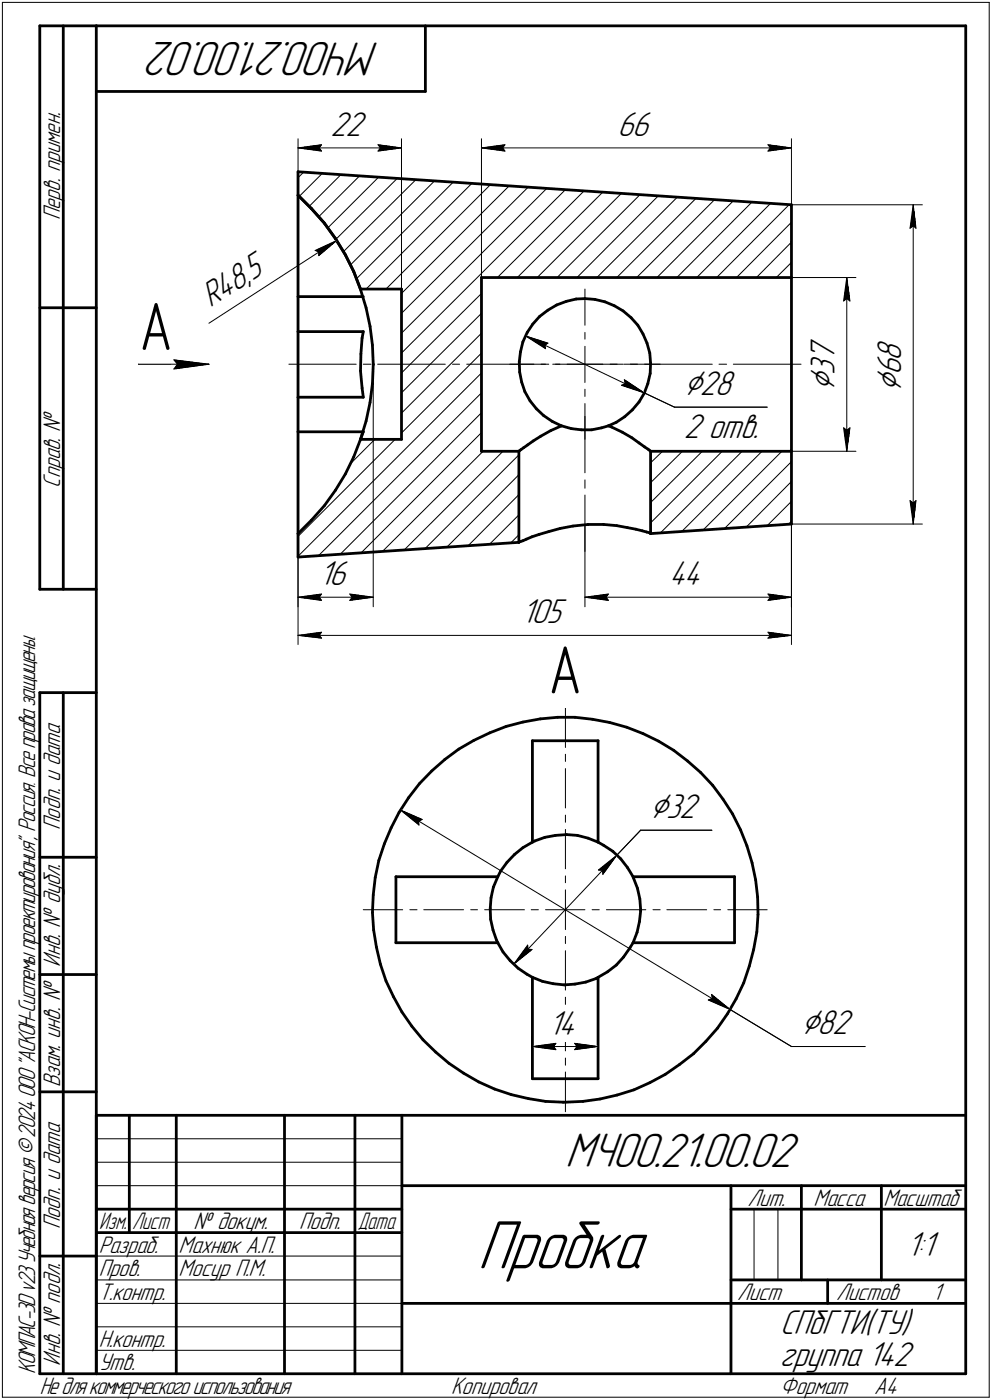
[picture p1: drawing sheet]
<svg xmlns="http://www.w3.org/2000/svg" width="211mm" height="298mm" viewBox="0 0 211 298" stroke-linecap="round" stroke-linejoin="round" font-family="sans-serif">
<defs><g id="words">
<text font-size="15.6" x="101.6" y="270.1">Пробка</text>
<g font-size="14.6">
<text x="29.7" y="74.5">А</text>
<text x="116.7" y="147.6">А</text>
</g>
<g font-size="10.9">
<text x="80.8" y="9" transform="rotate(-180 80.8 9)">МЧ00.21.00.02</text>
<text x="120.2" y="248.5">МЧ00.21.00.02</text>
</g>
<g font-size="8.5">
<text x="177.6" y="83.2" transform="rotate(-90 177.6 83.2)">Ç</text>
<text x="191.7" y="83.4" transform="rotate(-90 191.7 83.4)">Ç</text>
<text x="145.5" y="84.2">Ç28</text>
<text x="138.3" y="174.2">Ç32</text>
<text x="170.4" y="220.3">Ç82</text>
</g>
<g font-size="7.8">
<text x="70.4" y="29">22</text>
<text x="131.4" y="29">66</text>
<text x="53.7" y="59.8" transform="rotate(-33 53.7 59.8)">5</text>
<text x="44.8" y="65.6" transform="rotate(-33 44.8 65.6)">R48,</text>
<text x="177.6" y="77" transform="rotate(-90 177.6 77)">7</text>
<text x="191.7" y="76.8" transform="rotate(-90 191.7 76.8)">8</text>
<text x="177.6" y="79.7" transform="rotate(-90 177.6 79.7)">3</text>
<text x="191.7" y="79.9" transform="rotate(-90 191.7 79.9)">6</text>
<text x="145.5" y="93.3">2 отв.</text>
<text x="67.9" y="124.6">16</text>
<text x="142.4" y="124.6">44</text>
<text x="111" y="132.7">105</text>
<text x="116.7" y="220.3">14</text>
<text x="192.9" y="267.5">1:1</text>
<text x="166" y="284.1">СПбГТИ(ТУ)</text>
<text x="166" y="291">группа 142</text>
</g>
<g font-size="5.4">
<text x="12.8" y="46.9" transform="rotate(-90 12.8 46.9)">Перв. примен.</text>
<text x="12.8" y="103.8" transform="rotate(-90 12.8 103.8)">Справ. !</text>
<text x="12.8" y="176.7" transform="rotate(-90 12.8 176.7)">Подп. и дата</text>
<text x="12.8" y="205.8" transform="rotate(-90 12.8 205.8)">Инв. ! дубл.</text>
<text x="12.8" y="231.6" transform="rotate(-90 12.8 231.6)">Взам. инв. !</text>
<text x="159.1" y="256.8">Лит.</text>
<text x="173.1" y="256.8">Масса</text>
<text x="188" y="256.8">Масштаб</text>
<text x="12.8" y="261.7" transform="rotate(-90 12.8 261.7)">Подп. и дата</text>
<text x="41.2" y="261.8">! докум.</text>
<text x="63.6" y="261.8">Подп.</text>
<text x="21" y="266.8">Разраб.</text>
<text x="38" y="266.8">Махнюк А.П.</text>
<text x="21" y="271.8">Пров.</text>
<text x="38" y="271.8">Мосур П.М.</text>
<text x="21" y="276.8">Т.контр.</text>
<text x="156.9" y="276.8">Лист</text>
<text x="177.9" y="276.8">Листов</text>
<text x="198.4" y="276.8">1</text>
<text x="21" y="286.8">Н.контр.</text>
<text x="7.5" y="292.5" transform="rotate(-90 7.5 292.5)">КОМПАС-3Dv23Учебнаяверсия©2024ООО&quot;АСКОН-Системыпроектирования&quot;, Россия. Всеправазащищены.</text>
<text x="12.8" y="290.8" transform="rotate(-90 12.8 290.8)">Инв. ! подл.</text>
<text x="21" y="291.8">Утв.</text>
<text x="8.5" y="296.7">Недлякоммерческогоиспользования</text>
<text x="96" y="296.8">Копировал</text>
<text x="166" y="296.8">Формат</text>
<text x="186" y="296.8">A4</text>
</g>
<g font-size="5.3">
<text x="21.1" y="261.8">Изм.</text>
<text x="28.1" y="261.8">Лист</text>
<text x="76.1" y="261.8">Дата</text>
</g>
</g></defs>
<g fill="none" stroke="#000" stroke-width=".59">
<path d="M8.5 5.5v120zM8.5 5.5h12zM13.5 5.5v120zM20.5 5.5v287zM20.5 5.5h185zM20.5 19.5h70zM90.5 5.5v14zM205.5 5.5v287zM63.4 36.6v5zM63.4 36.6l105 7zM63.4 41.6l2.9 2.8zM63.4 41.6v21.6z"/>
<path d="M66.3 44.4l2.7 3.1zM69 47.5l2.4 3.3zM71.4 50.8l2.1 3.5zM73.5 54.3l1.8 3.5zM75.3 57.8l1.4 3.8zM102.4 59.1v37zM102.4 59.1h66zM168.4 43.6v15.5zM168.4 59.1v37zM8.5 65.5h12zM63.4 63.2v7.4zM63.4 63.2h13.9z"/>
<path d="M63.4 70.6v14zM63.4 70.6h13.9zM76.7 61.6h8.7zM76.7 61.6l1.2 3.9zM76.7 79l.3 3.6zM76.8 75.4l-.1 3.6zM77 72l-.2 3.4zM77.3 70.6l-.3 1.4zM77.9 65.5l.8 4zM78.7 69.5l.5 4zM79.2 73.5l.2 4.1zM79.4 77.6l-.2 4.1z"/>
<path d="M79.4 77.6h.1M85.4 61.6v32zM110.5 77l.1 2.2zM110.6 79.2l.4 2.2zM110.7 74.9l-.2 2.1zM111.3 72.8l-.6 2.1zM112.2 70.8l-.9 2zM113.4 69l-1.2 1.8zM114.8 67.4l-1.4 1.6zM114.8 67.4l1.8-1.4zM116.6 66l1.8-1.1zM118.4 64.9l2.1-.7z"/>
<path d="M120.5 64.2l2.1-.5zM122.6 63.7l1.9-.1zM124.5 63.6l2.1 .2zM126.6 63.8l2.1 .5zM128.7 64.3l2 .8zM130.7 65.1l1.9 1.1zM132.6 66.2l1.7 1.4zM134.3 67.6l1.4 1.7zM135.7 69.3l1.1 1.8zM136.8 71.1l.9 2zM137.7 73.1l.6 2.1zM138.3 75.2l.1 2.2z"/>
<path d="M138.3 79.5l-.5 2.2zM138.4 77.4l-.1 2.1zM63.4 84.6v7.3zM63.4 91.9h13.9zM63.4 91.9v21.7zM63.4 84.6h13.9zM75.3 97.3l-1.8 3.6zM76.7 93.6h8.7zM76.7 93.6l-1.4 3.7zM77 82.6l.3 2zM77.3 91.9l-.6 1.7zM77.9 89.7l-1.2 3.9z"/>
<path d="M78.7 85.7l-.8 4zM79.2 81.7l-.5 4zM102.4 96.1h8zM110.4 96.1v19.4zM110.4 96.1l.1-.1zM110.5 96l.3-.2zM110.8 95.8l.6-.5zM111 81.4l.7 2zM111.4 95.3l.9-.6zM111.7 83.4l1.1 1.9zM112.3 94.7l1.2-.8zM112.8 85.3l1.3 1.7z"/>
<path d="M113.5 93.9l1.6-1zM114.1 87l1.6 1.5zM115.1 92.9l2.1-1.2zM115.7 88.5l1.8 1.2zM117.2 91.7l2.3-1zM117.5 89.7l2 1zM119.5 90.7l2.1 .6zM121.6 91.3l2.1 .2zM123.7 91.5h2.2zM125.9 91.5l2.1-.4zM128 91.1l1.5-.4zM129.5 90.7l.6 .2z"/>
<path d="M129.5 90.7l1.6-.8zM130.1 90.9l2.3 1.1zM131.1 89.9l1.8-1.2zM132.4 92l2.1 1.2zM132.9 88.7l1.6-1.4zM134.5 93.2l1.5 1.1zM136 94.3l1.2 .9zM136 85.6l-1.5 1.7zM137.1 83.7l-1.1 1.9zM137.2 95.2l.7 .5zM137.8 81.7l-.7 2zM137.9 95.7l.4 .3z"/>
<path d="M138.3 96l.1 .1zM138.4 96.1v17.5zM138.4 96.1h30zM168.4 96.1v15.5zM63.4 113.6l2.9-2.9zM63.4 118.6l47-3.1zM63.4 113.6v5zM69 107.7l-2.7 3zM71.4 104.4l-2.4 3.3zM73.5 100.9l-2.1 3.5zM110.4 115.5l.1-.1zM110.5 115.4l.2-.1z"/>
<path d="M110.7 115.3l.6-.2zM111.3 115.1l.7-.3zM112 114.8l1.2-.5zM113.2 114.3l1.5-.5zM114.7 113.8l2.1-.6zM116.8 113.2l2.4-.7zM119.2 112.5l2.7-.5zM121.9 112l3.2-.3zM125.1 111.7h3.3zM128.4 111.7l2.8 .2zM131.2 111.9l2.3 .5zM133.5 112.4l1.8 .3z"/>
<path d="M135.3 112.7l1.4 .3zM136.7 113l.9 .3zM137.6 113.3l.6 .2zM138.2 113.5h.2zM138.4 113.6l30-2zM138.4 113.5h.1M8.5 125.5h12zM8.5 147.5v145zM8.5 147.5h12zM13.5 147.5v145zM97.6 159.5l3.2-1.9zM100.8 157.6l3.4-1.6z"/>
<path d="M104.2 156l3.5-1.3zM107.7 154.7l3.6-.9zM111.3 153.8l3.7-.7zM113.3 157.7h14zM113.3 157.7v21.6zM115 153.1l3.6-.4zM118.6 152.7h3.7zM122.3 152.7l3.8 .5zM126.1 153.2l3.6 .6zM127.3 157.7v21.6zM129.7 153.8l3.6 1.1zM133.3 154.9l3.5 1.3z"/>
<path d="M136.8 156.2l3.3 1.6zM140.1 157.8l3.2 2zM143.3 159.8l3 2.3zM81.8 179.7l-1.2 3.5zM83.2 176.3l-1.4 3.4zM84.9 173l-1.7 3.3zM87 169.8l-2.1 3.2zM89.2 166.9l-2.2 2.9zM91.9 164.2l2.8-2.5zM91.9 164.2l-2.7 2.7zM94.7 161.7l2.9-2.2zM113.3 179.3l.5-.2z"/>
<path d="M113.8 179.1l2.1-.8zM115.9 178.3l2.3-.4zM118.2 177.9l2.4-.2zM120.6 177.7l2.3 .2zM122.9 177.9l2.2 .6zM125.1 178.5l2.2 .8zM127.3 179.3l1.1 .7zM146.3 162.1l2.8 2.4zM149.1 164.5l2.5 2.7zM151.6 167.2l2.2 3zM153.8 170.2l2.1 3.1zM155.9 173.3l1.7 3.4z"/>
<path d="M157.6 176.7l1.3 3.4zM8.5 182.5h12zM79.2 194.3l.3 3.7zM79.4 190.6l-.2 3.7zM79.5 198l.6 3.7zM79.8 186.9l-.4 3.7zM80.6 183.2l-.8 3.7zM84.2 186.7h21.7zM84.2 186.7v14zM104.3 193.5l.1 2.2zM104.4 195.7l.5 2.3zM104.5 191.2l-.2 2.3z"/>
<path d="M104.9 198l.8 2.2zM105 188.9l-.5 2.3zM105.9 186.7l-.9 2.2zM106.5 185.5l-.6 1.2zM107.9 183.6l-1.4 1.9zM109.5 181.9l1.8-1.4zM109.5 181.9l-1.6 1.7zM111.3 180.5l2-1.2zM128.4 180l2 1.3zM130.4 181.3l1.7 1.6zM132.1 182.9l1.4 1.8zM133.5 184.7l1.2 2z"/>
<path d="M134.7 186.7l.1 .2zM134.7 186.7h21.6zM134.8 186.9l.8 2.2zM135.6 198.5l-.9 2.2zM135.6 189.1l.5 2.3zM136.1 196.3l-.5 2.2zM136.1 191.4l.2 2.3zM136.3 194l-.2 2.3zM136.3 193.7v.3zM156.3 186.7v14zM158.9 180.1l1.1 3.6zM160 183.7l.8 3.7z"/>
<path d="M160.8 187.4l.4 3.6zM161 198.5l-.6 3.7zM161.2 191l.1 3.7zM161.3 194.7l-.3 3.8zM8.5 207.5h12zM80.1 201.7l.8 3.6zM80.9 205.3l1.2 3.6zM82.1 208.9l1.6 3.4zM83.7 212.3l1.8 3.2zM84.2 200.7h21.7zM85.5 215.5l2.1 3zM87.6 218.5l2.4 2.9z"/>
<path d="M105.7 200.2l.2 .5zM105.9 200.7l1.1 2zM107 202.7l1.5 1.9zM108.5 204.6l1.7 1.6zM110.2 206.2l1.9 1.2zM112.1 207.4l1.2 .7zM113.3 208.1v21.6zM113.3 208.1l2.1 .9zM115.4 209l2.3 .5zM117.7 209.5l2.4 .2zM120.1 209.7l2.2-.2zM122.3 209.5l2.3-.4z"/>
<path d="M124.6 209.1l2.2-.7zM126.8 208.4l.5-.3zM127.3 208.1l2-1.2zM127.3 208.1v21.6zM129.3 206.9l1.8-1.4zM132.7 203.8l-1.6 1.7zM134 201.8l-1.3 2zM134.7 200.7l-.7 1.1zM134.7 200.7h21.6zM152.7 218.9l-2.5 2.8zM154.8 215.9l-2.1 3zM156.6 212.7l-1.8 3.2z"/>
<path d="M158.2 209.3l-1.6 3.4zM159.4 205.7l-1.2 3.6zM160.4 202.2l-1 3.5zM8.5 232.5h12zM20.5 237.5h185zM20.5 237.5v55zM27.5 237.5v25zM37.5 237.5v55zM60.5 237.5v55zM75.5 237.5v55zM85.5 237.5v55zM90 221.4l2.7 2.6z"/>
<path d="M92.7 224l2.8 2.4zM95.5 226.4l3.1 2.1zM98.6 228.5l3.3 1.9zM101.9 230.4l3.3 1.5zM105.2 231.9l3.6 1.2zM108.8 233.1l3.6 .8zM112.4 233.9l3.7 .6zM113.3 229.7h14zM116.1 234.5l3.7 .2zM119.8 234.7h.5zM120.3 234.7l3.7-.2zM124 234.5l3.7-.5z"/>
<path d="M127.7 234l3.6-.8zM131.3 233.2l3.6-1.1zM134.9 232.1l3.4-1.6zM138.3 230.5l3.3-1.7zM141.6 228.8l3-2.1zM144.6 226.7l3-2.3zM147.6 224.4l2.6-2.7zM20.5 257.5h65zM85.5 252.5h120zM155.5 252.5v40zM155.5 257.5h15zM170.5 252.5v20z"/>
<path d="M170.5 257.5h35zM187.5 252.5v20zM8.5 267.5h12zM20.5 262.5h65zM85.5 277.5h70zM155.5 277.5h50zM155.5 272.5h50zM176.1 272.5v5zM8.5 292.5h12zM20.5 292.5h185z"/>
</g>
<g fill="none" stroke="#000" stroke-width=".21">
<path d="M.5 .5v297zM.5 .5h210zM210.5 .5v297zM63.4 37.8l1.2-1.1zM63.4 29.5v7.1zM63.4 31.5l5-.7zM63.4 31.5l5 .7zM63.4 31.5h22zM67.9 31.5l.5 .7zM68.4 30.8l-.5 .7zM80.4 32.2l5-.7zM80.4 30.8l.5 .7z"/>
<path d="M80.4 30.8l5 .7zM80.9 31.5l-.5 .7zM85.4 29.5v32.1zM102.4 29.5v29.6zM102.4 31.5l5-.7zM102.4 31.5l5 .7zM102.4 31.5h66zM106.9 31.5l.5 .7zM107.4 30.8l-.5 .7zM163.4 32.2l5-.7zM163.4 30.8l.5 .7zM163.4 30.8l5 .7z"/>
<path d="M163.9 31.5l-.5 .7zM168.4 29.5v29.6zM63.7 41.8l4.9-4.9zM65.9 43.9l6.7-6.7zM67.1 53.3l.7 .3zM67.1 53.3l4.5-2.1zM67.8 46.1l8.7-8.7zM67.8 54.4l3.8-3.2zM67.8 53.6v.8zM69.8 48.5l10.7-10.7zM71.5 51l13-13zM73.1 53.6l15.4-15.3z"/>
<path d="M74.6 56.4l17.9-17.9zM75.9 59.4l20.5-20.6zM110.1 59.1l18.2-18.2zM114.3 59.1l17.9-18zM118.5 59.1l17.7-17.7zM124.3 40.6l-18.5 18.5zM127 59.1l17.1-17.1zM131.2 59.1l16.9-16.9zM135.5 59.1l16.6-16.6zM140.1 41.7l-17.3 17.4zM156 42.8l-16.2 16.3zM160 43l-16 16.1z"/>
<path d="M164 43.3l-15.7 15.8zM165.2 59.1l3.2-3.2zM168 43.5l-15.5 15.6zM168.4 51.6l-7.4 7.5zM168.4 47.3l-11.7 11.8zM168.4 43.6h27.9zM168.4 59.1h13.7zM180.2 59.1l.6 5zM180.2 59.1l-.7 5zM180.2 59.1v37zM193.6 48.6l.7-.5zM194.3 43.6l.6 5z"/>
<path d="M194.3 48.1l.6 .5zM194.3 43.6l-.7 5zM194.3 43.6v68zM29.5 77.6h14.9zM37 78.6l7.4-1zM37 76.6l.8 1zM37 76.6l7.4 1zM37.8 77.6l-.8 1zM44.4 68.8l27.2-17.6zM61.5 77.6h14.3zM77.3 77.6h1.6zM77.9 61.6l22.5-22.6z"/>
<path d="M79.4 77.6v51.6zM80.3 77.6h14.4zM82.1 61.6l22.3-22.3zM85.4 79.4l17-16.9zM85.4 75.2l34.9-34.8zM85.4 71l30.9-30.9zM85.4 66.7l27-26.8zM85.4 62.5l23-23zM96.3 77.6h1.5zM99.3 77.6h14.3zM108.5 77.6h7.6zM111.8 71.5l4.8 1.6z"/>
<path d="M111.8 71.5l4.3 2.8zM111.8 71.5l25.3 12.2zM115.1 77.6h1.7zM115.9 73.5l.7-.4zM115.9 73.5l.2 .8zM117.6 77.6h1.5zM118.2 77.6h14.4zM120.6 77.6h3.9zM124.5 77.6v3.8zM124.5 61.6v7.7zM124.5 70.8v1.4zM124.5 73.7v3.9z"/>
<path d="M124.5 77.6h3.8zM129.8 77.6h1.5zM132.8 77.6h7.7zM134.1 77.6h1.5zM137.2 77.6h14.4zM153 77.6h1.6zM156 77.6h14.4zM179.5 64.1l.7-.5zM180.2 63.6l.6 .5zM74.5 98.8l5.3-5.2zM84.1 93.6l-20.7 20.6zM85.4 92.2l17-17z"/>
<path d="M85.4 88l17-17zM85.4 83.7l17-17zM102.4 87.9l-30 30.1zM124.5 85.9v7.7zM124.5 82.9v1.5zM124.5 88.6v12.1zM132.2 82l4.9 1.7zM132.2 82l.8-.3zM132.8 80.9l.2 .8zM132.8 80.9l4.3 2.8zM137.1 83.7l6.4 3zM138.4 98.6l2.6-2.5z"/>
<path d="M143.5 86.7h19.7zM157.9 96.1l-17.4 17.4zM168.4 96.1h13.7zM179.5 91.1l.7 5zM179.5 91.1l.7 .5zM180.2 91.6l.6-.5zM180.8 91.1l-.6 5zM63.4 118.4l39-39zM63.4 118.6v18.6zM63.4 118.6v10.6zM67.8 118.3l34.6-34.6zM76.9 117.7l25.5-25.6z"/>
<path d="M81.4 117.3l21.4-21.2zM86 117.1l21-21zM90.5 116.8l19.9-19.9zM104.1 115.9l6.3-6.3zM108.7 115.6l1.7-1.7zM110.4 105.3l-10.7 10.9zM110.4 101.1l-15.3 15.4zM124.5 102.2v1.8zM124.5 105.4v12zM124.5 111.8v17.4zM138.4 111.3l15.3-15.2zM138.4 107l11-10.9z"/>
<path d="M138.4 102.8l6.8-6.7zM145.1 113.1l17-17zM149.6 112.9l16.8-16.8zM154.2 112.5l14.2-14.2zM163.2 111.9l5.2-5.1zM167.8 111.6l.6-.6zM168.4 102.5l-9.7 9.8zM168.4 111.6h27.9zM168.4 111.6v25.6zM168.4 111.6v17.6zM193.6 106.6l.7 5zM193.6 106.6l.7 .5z"/>
<path d="M194.3 107.1l.6-.5zM194.9 106.6l-.6 5zM63.4 135.3l5-.7zM63.4 135.3l5 .6zM63.4 135.3h105zM63.4 127.2l5-.7zM63.4 127.2l5 .6zM63.4 127.2h16zM67.9 135.3l.5 .6zM67.9 127.2l.5 .6zM68.4 134.6l-.5 .7zM68.4 126.5l-.5 .7z"/>
<path d="M74.4 127.8l5-.6zM74.4 126.5l.5 .7zM74.4 126.5l5 .7zM74.9 127.2l-.5 .6zM124.5 127.2l5-.7zM124.5 127.2l5 .6zM124.5 127.2h43.9zM128.9 127.2l.6 .6zM129.5 126.5l-.6 .7zM163.4 135.9l5-.6zM163.4 134.6l.5 .7zM163.4 134.6l5 .7z"/>
<path d="M163.4 127.8l5-.6zM163.4 126.5l.5 .7zM163.4 126.5l5 .7zM163.9 135.3l-.5 .6zM163.9 127.2l-.5 .6zM120.3 150.7v8.5zM85.2 172.5l4.6 2zM85.2 172.5l4 3.2zM85.2 172.5l70.2 42.5zM89.1 174.8l.7-.3zM89.1 174.8l.1 .9zM120.3 160.6v1.5z"/>
<path d="M120.3 163.7v8.3zM120.3 173.6v1.5zM120.3 176.6v8.4zM136.3 176.8l-5.1 5.3zM136.3 176.8h15.2zM77.3 193.7h8.4zM87.2 193.7h1.5zM90.2 193.7h8.4zM100.2 193.7h1.4zM103.1 193.7h8.5zM113 193.7h1.6zM116.1 193.7h4.2z"/>
<path d="M120.3 193.7h4.2zM120.3 199.4v1.5zM120.3 193.7v4.3zM120.3 186.5v1.5zM120.3 189.5v4.2zM126 193.7h1.5zM127.3 185.3h.9zM127.3 185.3l3.9-3.2zM128.2 185.3l.1 .9zM129 193.7h8.4zM131.2 182.1l-2.9 4.1zM131.2 182.1l-21.9 23.2z"/>
<path d="M138.9 193.7h1.6zM141.9 193.7h8.5zM151.9 193.7h1.4zM154.9 193.7h8.3zM109.3 205.3l3.9-3.1zM112.3 201.3l-3 4zM112.3 201.3l.1 .8zM112.4 202.1l.8 .1zM120.3 215.4v8.4zM120.3 212.3v1.6zM120.3 202.4v8.4zM150.7 212.9l4.7 2.1z"/>
<path d="M150.7 212.9l.9-.3zM151.4 211.8l.2 .8zM151.4 211.8l4 3.2zM155.4 215l13 7.8zM113.3 220.8v8.9zM113.3 222.8l5-.6zM113.3 222.8l5 .7zM113.3 222.8h14zM117.8 222.8l.5 .7zM118.3 222.2l-.5 .6zM120.3 228.3v8.4zM120.3 225.3v1.5z"/>
<path d="M122.3 223.5l5-.7zM122.3 222.2l.5 .6zM122.3 222.2l5 .6zM122.8 222.8l-.5 .7zM127.3 220.8v8.9zM168.4 222.8h15.7zM20.5 247.5h65zM20.5 252.5h65zM20.5 242.5h65zM160.4 257.5v15zM165.5 257.5v15zM20.5 267.5h65z"/>
<path d="M20.5 272.5h65zM20.5 277.5h65zM.5 297.5h210zM20.5 282.5h65zM20.5 287.5h65z"/>
</g>
<g fill="#fff" stroke="#fff" stroke-width=".21">
<path d="M116.7 136.5h7.2zM116.7 136.6h7.2zM116.7 136.7h7.2zM116.7 136.7h7.2zM116.7 136.8h7.2zM116.7 136.9h7.2zM116.7 137h7.2zM116.7 137.1h7.2zM116.7 137.2h7.2zM116.7 137.2h7.2zM116.7 137.3h7.2zM116.7 137.4h7.2zM116.7 137.5h7.2zM116.7 137.6h7.2zM116.7 137.7h7.2zM116.7 137.8h7.2zM116.7 137.8h7.2zM116.7 137.9h7.2zM116.7 138h7.2zM116.7 138.1h7.2zM116.7 138.2h7.2zM116.7 138.3h7.2zM116.7 138.3h7.2zM116.7 138.4h7.2zM116.7 138.5h7.2zM116.7 138.6h7.2zM116.7 138.7h7.2zM116.7 138.8h7.2zM116.7 138.9h7.2zM116.7 138.9h7.2zM116.7 139h7.2zM116.7 139.1h7.2zM116.7 139.2h7.2zM116.7 139.3h7.2zM116.7 139.4h7.2zM116.7 139.4h7.2zM116.7 139.5h7.2zM116.7 139.6h7.2zM116.7 139.7h7.2zM116.7 139.8h7.2zM116.7 139.9h7.2zM116.7 140h7.2zM116.7 140h7.2zM116.7 140.1h7.2zM116.7 140.2h7.2zM116.7 140.3h7.2zM116.7 140.4h7.2zM116.7 140.5h7.2zM116.7 140.5h7.2zM116.7 140.6h7.2zM116.7 140.7h7.2zM116.7 140.8h7.2zM116.7 140.9h7.2zM116.7 141h7.2zM116.7 141.1h7.2zM116.7 141.1h7.2zM116.7 141.2h7.2zM116.7 141.3h7.2zM116.7 141.4h7.2zM116.7 141.5h7.2zM116.7 141.6h7.2zM116.7 141.6h7.2zM116.7 141.7h7.2zM116.7 141.8h7.2zM116.7 141.9h7.2zM116.7 142h7.2zM116.7 142.1h7.2zM116.7 142.2h7.2zM116.7 142.2h7.2zM116.7 142.3h7.2zM116.7 142.4h7.2zM116.7 142.5h7.2zM116.7 142.6h7.2zM116.7 142.7h7.2zM116.7 142.7h7.2zM116.7 142.8h7.2zM116.7 142.9h7.2zM116.7 143h7.2zM116.7 143.1h7.2zM116.7 143.2h7.2zM116.7 143.3h7.2zM116.7 143.3h7.2zM116.7 143.4h7.2zM116.7 143.5h7.2zM116.7 143.6h7.2zM116.7 143.7h7.2zM116.7 143.8h7.2zM116.7 143.8h7.2zM116.7 143.9h7.2zM116.7 144h7.2zM116.7 144.1h7.2zM116.7 144.2h7.2zM116.7 144.3h7.2zM116.7 144.4h7.2zM116.7 144.4h7.2zM116.7 144.5h7.2zM116.7 144.6h7.2zM116.7 144.7h7.2zM116.7 144.8h7.2zM116.7 144.9h7.2zM116.7 144.9h7.2zM116.7 145h7.2zM116.7 145.1h7.2zM116.7 145.2h7.2zM116.7 145.3h7.2zM116.7 145.4h7.2zM116.7 145.5h7.2zM116.7 145.5h7.2zM116.7 145.6h7.2zM116.7 145.7h7.2zM116.7 145.8h7.2zM116.7 145.9h7.2zM116.7 146h7.2zM116.7 146h7.2zM116.7 146.1h7.2zM116.7 146.2h7.2zM116.7 146.3h7.2zM116.7 146.4h7.2zM116.7 146.5h7.2zM116.7 146.6h7.2zM116.7 146.6h7.2zM116.7 146.7h7.2zM116.7 146.8h7.2zM116.7 146.9h7.2zM116.7 147h7.2zM116.7 147.1h7.2zM116.7 147.2h7.2zM116.7 147.2h7.2zM116.7 147.3h7.2zM116.7 147.4h7.2zM116.7 147.5h7.2zM116.7 147.6h7.2zM116.7 147.7h7.2zM116.7 147.7h7.2zM116.7 147.8h7.2zM116.7 147.9h7.2zM116.7 148h7.2zM116.7 148.1h7.2zM116.7 148.2h7.2zM116.7 148.3h7.2zM116.7 148.3h7.2zM116.7 148.4h7.2zM116.7 148.5h7.2zM116.7 148.6h7.2zM116.7 148.7h7.2zM116.7 148.8h7.2zM116.7 148.8h7.2zM116.7 148.9h7.2zM116.7 149h7.2zM116.7 149.1h7.2zM116.7 149.2h7.2zM116.7 149.3h7.2zM116.7 149.4h7.2zM116.7 149.4h7.2zM116.7 149.5h7.2zM116.7 149.6h7.2zM116.7 149.7h7.2zM116.7 149.8h7.2zM116.7 149.9h7.2zM116.7 149.9h7.2zM116.7 150h7.2zM116.7 150.1h7.2zM116.7 150.2h7.2zM116.7 150.3h7.2zM116.7 150.4h7.2zM116.7 150.5h7.2zM116.7 150.5h7.2zM116.7 150.6h7.2z"/>
<path d="M116.8 214.7h7.1zM116.8 214.8h7.1zM116.8 214.9h7.1zM116.8 215h7.1zM116.8 215.1h7.1zM116.8 215.1h7.1zM116.8 215.2h7.1zM116.8 215.3h7.1zM116.8 215.4h7.1zM116.8 215.5h7.1zM116.8 215.6h7.1zM116.8 215.6h7.1zM116.8 215.7h7.1zM116.8 215.8h7.1zM116.8 215.9h7.1zM116.8 216h7.1zM116.8 216.1h7.1zM116.8 216.2h7.1zM116.8 216.2h7.1zM116.8 216.3h7.1zM116.8 216.4h7.1zM116.8 216.5h7.1zM116.8 216.6h7.1zM116.8 216.7h7.1zM116.8 216.7h7.1zM116.8 216.8h7.1zM116.8 216.9h7.1zM116.8 217h7.1zM116.8 217.1h7.1zM116.8 217.2h7.1zM116.8 217.3h7.1zM116.8 217.3h7.1zM116.8 217.4h7.1zM116.8 217.5h7.1zM116.8 217.6h7.1zM116.8 217.7h7.1zM116.8 217.8h7.1zM116.8 217.8h7.1zM116.8 217.9h7.1zM116.8 218h7.1zM116.8 218.1h7.1zM116.8 218.2h7.1zM116.8 218.3h7.1zM116.8 218.4h7.1zM116.8 218.4h7.1zM116.8 218.5h7.1zM116.8 218.6h7.1zM116.8 218.7h7.1zM116.8 218.8h7.1zM116.8 218.9h7.1zM116.8 218.9h7.1zM116.8 219h7.1zM116.8 219.1h7.1zM116.8 219.2h7.1zM116.8 219.3h7.1zM116.8 219.4h7.1zM116.8 219.5h7.1zM116.8 219.5h7.1zM116.8 219.6h7.1zM116.8 219.7h7.1zM116.8 219.8h7.1zM116.8 219.9h7.1zM116.8 220h7.1zM116.8 220h7.1zM116.8 220.1h7.1zM116.8 220.2h7.1zM116.8 220.3h7.1zM116.8 220.4h7.1zM116.8 220.5h7.1zM116.8 220.6h7.1zM116.8 220.6h7.1zM116.8 220.7h7.1zM116.8 220.8h7.1zM116.8 220.9h7.1zM116.8 221h7.1zM116.8 221.1h7.1zM116.8 221.1h7.1zM116.8 221.2h7.1zM116.8 221.3h7.1zM116.8 221.4h7.1zM116.8 221.5h7.1zM116.8 221.6h7.1zM116.8 221.7h7.1zM116.8 221.7h7.1z"/>
<path d="M121.8 221.7h.7zM121.8 221.8h1.5zM121.8 221.9h2.2zM121.8 222h3zM121.8 222.1h3.7zM121.8 222.2h3.9zM121.8 222.2h4.1zM121.8 222.3h4.3zM121.8 222.4h4.5zM121.8 222.5h4.7zM121.8 222.6h4.9zM121.8 222.7h5.1zM121.8 222.8h5.3zM121.8 222.8h5.5zM121.8 222.9h5.3zM121.8 223h5.1zM121.8 223.1h4.9zM121.8 223.2h4.7zM121.8 223.3h4.5zM121.8 223.4h4.3zM121.8 223.4h4.1zM121.8 223.5h3.9zM121.8 223.6h3.7zM121.8 223.7h3.1zM121.8 223.8h2.5zM121.8 223.9h1.8zM121.8 223.9h1.2zM121.8 224h.6z"/>
<path d="M118.1 221.7h.7zM117.3 221.8h1.5zM116.6 221.9h2.2zM115.8 222h3zM115.1 222.1h3.7zM114.9 222.2h3.9zM114.7 222.2h4.1zM114.5 222.3h4.3zM114.3 222.4h4.5zM114.1 222.5h4.7zM113.9 222.6h4.9zM113.7 222.7h5.1zM113.5 222.8h5.3zM113.3 222.8h5.5zM113.5 222.9h5.3zM113.7 223h5.1zM113.9 223.1h4.9zM114.1 223.2h4.7zM114.3 223.3h4.5zM114.5 223.4h4.3zM114.7 223.4h4.1zM114.9 223.5h3.9zM115.1 223.6h3.7zM115.7 223.7h3.1zM116.3 223.8h2.5zM116.9 223.9h1.9zM117.6 223.9h1.2zM118.2 224h.6z"/>
<path d="M112.2 200.6h.2zM112.1 200.7h.3zM112 200.7h.5zM112 200.8h.6zM111.9 200.9h.8zM111.8 201h1zM111.8 201.1h1.1zM111.8 201.2h1.1zM111.7 201.3h1.3zM111.6 201.3h1.5zM111.6 201.4h1.6zM111.5 201.5h1.8zM111.4 201.6h2zM111.3 201.7h2.2zM111.3 201.8h2.2zM111.3 201.8h2.3zM111.2 201.9h2.5zM111.1 202h2.7zM111.1 202.1h2.8zM111 202.2h3zM110.9 202.3h3zM110.9 202.4h2.9zM110.8 202.4h2.9zM110.7 202.5h2.9zM110.7 202.6h2.8zM110.7 202.7h2.7zM110.6 202.8h2.7zM110.5 202.9h2.7zM110.5 202.9h2.6zM110.4 203h2.5zM110.3 203.1h2.6zM110.2 203.2h2.6zM110.2 203.3h2.5zM110.2 203.4h2.3zM110.1 203.5h2.3zM110 203.5h2.4zM110 203.6h2.3zM110 203.7h2.2zM109.9 203.8h2.1zM109.9 203.9h2zM109.9 204h1.9zM109.8 204h2zM109.8 204.1h1.9zM109.7 204.2h1.8zM109.7 204.3h1.7zM109.7 204.4h1.6zM109.6 204.5h1.7zM109.6 204.6h1.5zM109.6 204.6h1.3zM109.6 204.7h1.1zM109.6 204.8h.9zM109.5 204.9h.8zM109.5 205h.7zM109.5 205.1h.4zM109.4 205.1h.3zM109.4 205.2h.2z"/>
<path d="M131.1 182.2h.1zM130.9 182.3h.3zM130.6 182.4h.5zM130.5 182.5h.6zM130.3 182.5h.8zM130 182.6h1.1zM129.9 182.7h1.2zM129.7 182.8h1.3zM129.5 182.9h1.5zM129.4 183h1.6zM129.3 183h1.6zM129.2 183.1h1.7zM129.1 183.2h1.8zM128.9 183.3h1.9zM128.9 183.4h1.9zM128.8 183.5h1.9zM128.7 183.6h2zM128.6 183.6h2.1zM128.4 183.7h2.2zM128.4 183.8h2.2zM128.3 183.9h2.3zM128.2 184h2.4zM128 184.1h2.5zM127.9 184.1h2.5zM127.8 184.2h2.6zM127.8 184.3h2.5zM127.7 184.4h2.5zM127.5 184.5h2.6zM127.4 184.6h2.7zM127.3 184.7h2.7zM127.3 184.7h2.7zM127.2 184.8h2.8zM127 184.9h2.9zM126.9 185h2.9zM126.8 185.1h2.9zM126.7 185.2h3zM126.6 185.3h3zM126.7 185.3h2.8zM126.8 185.4h2.7zM126.9 185.5h2.6zM127 185.6h2.4zM127.1 185.7h2.2zM127.2 185.8h2.1zM127.3 185.8h1.9zM127.3 185.9h1.8zM127.4 186h1.6zM127.5 186.1h1.5zM127.6 186.2h1.3zM127.7 186.3h1.2zM127.8 186.4h1.1zM127.8 186.4h1zM127.9 186.5h.8zM128 186.6h.6zM128.1 186.7h.5zM128.2 186.8h.3zM128.3 186.9h.1z"/>
<path d="M138.3 168.5h11.2zM138.3 168.6h11.2zM138.3 168.7h11.2zM138.3 168.7h11.2zM138.3 168.8h11.2zM138.3 168.9h11.2zM138.3 169h11.2zM138.3 169.1h11.2zM138.3 169.2h11.2zM138.3 169.2h11.2zM138.3 169.3h11.2zM138.3 169.4h11.2zM138.3 169.5h11.2zM138.3 169.6h11.2zM138.3 169.7h11.2zM138.3 169.8h11.2zM138.3 169.8h11.2zM138.3 169.9h11.2zM138.3 170h11.2zM138.3 170.1h11.2zM138.3 170.2h11.2zM138.3 170.3h11.2zM138.3 170.3h11.2zM138.3 170.4h11.2zM138.3 170.5h11.2zM138.3 170.6h11.2zM138.3 170.7h11.2zM138.3 170.8h11.2zM138.3 170.9h11.2zM138.3 170.9h11.2zM138.3 171h11.2zM138.3 171.1h11.2zM138.3 171.2h11.2zM138.3 171.3h11.2zM138.3 171.4h11.2zM138.3 171.4h11.2zM138.3 171.5h11.2zM138.3 171.6h11.2zM138.3 171.7h11.2zM138.3 171.8h11.2zM138.3 171.9h11.2zM138.3 172h11.2zM138.3 172h11.2zM138.3 172.1h11.2zM138.3 172.2h11.2zM138.3 172.3h11.2zM138.3 172.4h11.2zM138.3 172.5h11.2zM138.3 172.6h11.2zM138.3 172.6h11.2zM138.3 172.7h11.2zM138.3 172.8h11.2zM138.3 172.9h11.2zM138.3 173h11.2zM138.3 173.1h11.2zM138.3 173.1h11.2zM138.3 173.2h11.2zM138.3 173.3h11.2zM138.3 173.4h11.2zM138.3 173.5h11.2zM138.3 173.6h11.2zM138.3 173.7h11.2zM138.3 173.7h11.2zM138.3 173.8h11.2zM138.3 173.9h11.2zM138.3 174h11.2zM138.3 174.1h11.2zM138.3 174.2h11.2zM138.3 174.2h11.2zM138.3 174.3h11.2zM138.3 174.4h11.2zM138.3 174.5h11.2zM138.3 174.6h11.2zM138.3 174.7h11.2zM138.3 174.8h11.2zM138.3 174.8h11.2zM138.3 174.9h11.2zM138.3 175h11.2zM138.3 175.1h11.2zM138.3 175.2h11.2zM138.3 175.3h11.2zM138.3 175.3h11.2zM138.3 175.4h11.2zM138.3 175.5h11.2zM138.3 175.6h11.2zM138.3 175.7h11.2z"/>
<path d="M85.3 172.6h.4zM85.3 172.6h.9zM85.4 172.7h1.3zM85.4 172.8h1.7zM85.5 172.9h1.9zM85.6 173h1.9zM85.7 173.1h2zM85.7 173.1h2.2zM85.8 173.2h2.3zM85.9 173.3h2.4zM85.9 173.4h2.6zM85.9 173.5h2.7zM86 173.6h2.8zM86.1 173.7h3zM86.2 173.7h3zM86.2 173.8h3.2zM86.3 173.9h3.3zM86.4 174h3.4zM86.4 174.1h3.6zM86.5 174.2h3.7zM86.6 174.2h3.7zM86.7 174.3h3.8zM86.9 174.4h3.6zM87 174.5h3.4zM87 174.6h3.4zM87.1 174.7h3.2zM87.3 174.8h3zM87.4 174.8h2.9zM87.5 174.9h2.7zM87.5 175h2.7zM87.7 175.1h2.4zM87.8 175.2h2.3zM87.9 175.3h2.1zM88 175.3h1.9zM88.1 175.4h1.8zM88.2 175.5h1.6zM88.3 175.6h1.4zM88.4 175.7h1.3zM88.6 175.8h1.1zM88.6 175.9h1zM88.7 175.9h.9zM88.8 176h.7zM89 176.1h.4zM89.1 176.2h.3zM89.2 176.3h.1z"/>
<path d="M151.3 211.2h.2zM151.2 211.2h.4zM151.1 211.3h.5zM151.1 211.4h.7zM151 211.5h.9zM151 211.6h1zM151 211.7h1.1zM150.9 211.8h1.3zM150.8 211.8h1.5zM150.8 211.9h1.6zM150.7 212h1.8zM150.6 212.1h2.1zM150.6 212.2h2.1zM150.5 212.3h2.3zM150.5 212.3h2.4zM150.5 212.4h2.6zM150.5 212.5h2.7zM150.4 212.6h2.8zM150.3 212.7h3zM150.3 212.8h3.2zM150.2 212.9h3.4zM150.2 212.9h3.5zM150.1 213h3.7zM150 213.1h3.9zM150.3 213.2h3.7zM150.5 213.3h3.6zM150.6 213.4h3.6zM150.8 213.4h3.5zM151 213.5h3.3zM151.2 213.6h3.2zM151.4 213.7h3zM151.6 213.8h2.9zM151.7 213.9h2.9zM152 214h2.7zM152.1 214h2.6zM152.3 214.1h2.5zM152.5 214.2h2.4zM152.7 214.3h2.2zM152.9 214.4h2zM153.1 214.5h1.9zM153.2 214.5h1.9zM153.4 214.6h1.8zM153.9 214.7h1.3zM154.4 214.8h.9zM154.9 214.9h.5z"/>
<path d="M170.4 214.5h11.6zM170.4 214.6h11.6zM170.4 214.7h11.6zM170.4 214.8h11.6zM170.4 214.9h11.6zM170.4 215h11.6zM170.4 215.1h11.6zM170.4 215.1h11.6zM170.4 215.2h11.6zM170.4 215.3h11.6zM170.4 215.4h11.6zM170.4 215.5h11.6zM170.4 215.6h11.6zM170.4 215.6h11.6zM170.4 215.7h11.6zM170.4 215.8h11.6zM170.4 215.9h11.6zM170.4 216h11.6zM170.4 216.1h11.6zM170.4 216.2h11.6zM170.4 216.2h11.6zM170.4 216.3h11.6zM170.4 216.4h11.6zM170.4 216.5h11.6zM170.4 216.6h11.6zM170.4 216.7h11.6zM170.4 216.7h11.6zM170.4 216.8h11.6zM170.4 216.9h11.6zM170.4 217h11.6zM170.4 217.1h11.6zM170.4 217.2h11.6zM170.4 217.3h11.6zM170.4 217.3h11.6zM170.4 217.4h11.6zM170.4 217.5h11.6zM170.4 217.6h11.6zM170.4 217.7h11.6zM170.4 217.8h11.6zM170.4 217.8h11.6zM170.4 217.9h11.6zM170.4 218h11.6zM170.4 218.1h11.6zM170.4 218.2h11.6zM170.4 218.3h11.6zM170.4 218.4h11.6zM170.4 218.4h11.6zM170.4 218.5h11.6zM170.4 218.6h11.6zM170.4 218.7h11.6zM170.4 218.8h11.6zM170.4 218.9h11.6zM170.4 218.9h11.6zM170.4 219h11.6zM170.4 219.1h11.6zM170.4 219.2h11.6zM170.4 219.3h11.6zM170.4 219.4h11.6zM170.4 219.5h11.6zM170.4 219.5h11.6zM170.4 219.6h11.6zM170.4 219.7h11.6zM170.4 219.8h11.6zM170.4 219.9h11.6zM170.4 220h11.6zM170.4 220h11.6zM170.4 220.1h11.6zM170.4 220.2h11.6zM170.4 220.3h11.6zM170.4 220.4h11.6zM170.4 220.5h11.6zM170.4 220.6h11.6zM170.4 220.6h11.6zM170.4 220.7h11.6zM170.4 220.8h11.6zM170.4 220.9h11.6zM170.4 221h11.6zM170.4 221.1h11.6zM170.4 221.1h11.6zM170.4 221.2h11.6zM170.4 221.3h11.6zM170.4 221.4h11.6zM170.4 221.5h11.6zM170.4 221.6h11.6zM170.4 221.7h11.6zM170.4 221.7h11.6z"/>
<path d="M29.6 63.3h7.2zM29.6 63.4h7.2zM29.6 63.5h7.2zM29.6 63.6h7.2zM29.6 63.7h7.2zM29.6 63.8h7.2zM29.6 63.8h7.2zM29.6 63.9h7.2zM29.6 64h7.2zM29.6 64.1h7.2zM29.6 64.2h7.2zM29.6 64.3h7.2zM29.6 64.3h7.2zM29.6 64.4h7.2zM29.6 64.5h7.2zM29.6 64.6h7.2zM29.6 64.7h7.2zM29.6 64.8h7.2zM29.6 64.9h7.2zM29.6 64.9h7.2zM29.6 65h7.2zM29.6 65.1h7.2zM29.6 65.2h7.2zM29.6 65.3h7.2zM29.6 65.4h7.2zM29.6 65.4h7.2zM29.6 65.5h7.2zM29.6 65.6h7.2zM29.6 65.7h7.2zM29.6 65.8h7.2zM29.6 65.9h7.2zM29.6 66h7.2zM29.6 66h7.2zM29.6 66.1h7.2zM29.6 66.2h7.2zM29.6 66.3h7.2zM29.6 66.4h7.2zM29.6 66.5h7.2zM29.6 66.5h7.2zM29.6 66.6h7.2zM29.6 66.7h7.2zM29.6 66.8h7.2zM29.6 66.9h7.2zM29.6 67h7.2zM29.6 67.1h7.2zM29.6 67.1h7.2zM29.6 67.2h7.2zM29.6 67.3h7.2zM29.6 67.4h7.2zM29.6 67.5h7.2zM29.6 67.6h7.2zM29.6 67.6h7.2zM29.6 67.7h7.2zM29.6 67.8h7.2zM29.6 67.9h7.2zM29.6 68h7.2zM29.6 68.1h7.2zM29.6 68.2h7.2zM29.6 68.2h7.2zM29.6 68.3h7.2zM29.6 68.4h7.2zM29.6 68.5h7.2zM29.6 68.6h7.2zM29.6 68.7h7.2zM29.6 68.7h7.2zM29.6 68.8h7.2zM29.6 68.9h7.2zM29.6 69h7.2zM29.6 69.1h7.2zM29.6 69.2h7.2zM29.6 69.3h7.2zM29.6 69.3h7.2zM29.6 69.4h7.2zM29.6 69.5h7.2zM29.6 69.6h7.2zM29.6 69.7h7.2zM29.6 69.8h7.2zM29.6 69.8h7.2zM29.6 69.9h7.2zM29.6 70h7.2zM29.6 70.1h7.2zM29.6 70.2h7.2zM29.6 70.3h7.2zM29.6 70.4h7.2zM29.6 70.4h7.2zM29.6 70.5h7.2zM29.6 70.6h7.2zM29.6 70.7h7.2zM29.6 70.8h7.2zM29.6 70.9h7.2zM29.6 71h7.2zM29.6 71h7.2zM29.6 71.1h7.2zM29.6 71.2h7.2zM29.6 71.3h7.2zM29.6 71.4h7.2zM29.6 71.5h7.2zM29.6 71.5h7.2zM29.6 71.6h7.2zM29.6 71.7h7.2zM29.6 71.8h7.2zM29.6 71.9h7.2zM29.6 72h7.2zM29.6 72.1h7.2zM29.6 72.1h7.2zM29.6 72.2h7.2zM29.6 72.3h7.2zM29.6 72.4h7.2zM29.6 72.5h7.2zM29.6 72.6h7.2zM29.6 72.6h7.2zM29.6 72.7h7.2zM29.6 72.8h7.2zM29.6 72.9h7.2zM29.6 73h7.2zM29.6 73.1h7.2zM29.6 73.2h7.2zM29.6 73.2h7.2zM29.6 73.3h7.2zM29.6 73.4h7.2zM29.6 73.5h7.2zM29.6 73.6h7.2zM29.6 73.7h7.2zM29.6 73.7h7.2zM29.6 73.8h7.2zM29.6 73.9h7.2zM29.6 74h7.2zM29.6 74.1h7.2zM29.6 74.2h7.2zM29.6 74.3h7.2zM29.6 74.3h7.2zM29.6 74.4h7.2zM29.6 74.5h7.2zM29.6 74.6h7.2zM29.6 74.7h7.2zM29.6 74.8h7.2zM29.6 74.8h7.2zM29.6 74.9h7.2zM29.6 75h7.2zM29.6 75.1h7.2zM29.6 75.2h7.2zM29.6 75.3h7.2zM29.6 75.4h7.2zM29.6 75.4h7.2zM29.6 75.5h7.2zM29.6 75.6h7.2zM29.6 75.7h7.2zM29.6 75.8h7.2zM29.6 75.9h7.2zM29.6 75.9h7.2zM29.6 76h7.2zM29.6 76.1h7.2zM29.6 76.2h7.2zM29.6 76.3h7.2zM29.6 76.4h7.2zM29.6 76.5h7.2zM29.6 76.5h7.2zM29.6 76.6h7.2zM29.6 76.7h7.2zM29.6 76.8h7.2zM29.6 76.9h7.2zM29.6 77h7.2zM29.6 77h7.2zM29.6 77.1h7.2zM29.6 77.2h7.2zM29.6 77.3h7.2zM29.6 77.4h7.2zM29.6 77.5h7.2z"/>
<path d="M36.5 76.1h.7zM36.5 76.2h1.3zM36.5 76.3h1.9zM36.5 76.4h2.5zM36.5 76.5h3.1zM36.5 76.5h3.7zM36.5 76.6h4.4zM36.5 76.7h5zM36.5 76.8h5.6zM36.5 76.9h6.2zM36.5 77h6.4zM36.5 77h6.7zM36.5 77.1h6.8zM36.5 77.2h7.1zM36.5 77.3h7.4zM36.5 77.4h7.5zM36.5 77.5h7.8zM36.5 77.6h7.9zM36.5 77.6h7.8zM36.5 77.7h7.6zM36.5 77.8h7.4zM36.5 77.9h7.2zM36.5 78h7zM36.5 78.1h6.8zM36.5 78.1h6.6zM36.5 78.2h6.4zM36.5 78.3h6.2zM36.5 78.4h5.6zM36.5 78.5h5zM36.5 78.6h4.4zM36.5 78.7h3.7zM36.5 78.7h3.1zM36.5 78.8h2.5zM36.5 78.9h1.9zM36.5 79h1.3zM36.5 79.1h.7z"/>
<path d="M186 71.8h7.3zM186 71.9h7.3zM186 72h7.3zM186 72.1h7.3zM186 72.1h7.3zM186 72.2h7.3zM186 72.3h7.3zM186 72.4h7.3zM186 72.5h7.3zM186 72.6h7.3zM186 72.6h7.3zM186 72.7h7.3zM186 72.8h7.3zM186 72.9h7.3zM186 73h7.3zM186 73.1h7.3zM186 73.2h7.3zM186 73.2h7.3zM186 73.3h7.3zM186 73.4h7.3zM186 73.5h7.3zM186 73.6h7.3zM186 73.7h7.3zM186 73.7h7.3zM186 73.8h7.3zM186 73.9h7.3zM186 74h7.3zM186 74.1h7.3zM186 74.2h7.3zM186 74.3h7.3zM186 74.3h7.3zM186 74.4h7.3zM186 74.5h7.3zM186 74.6h7.3zM186 74.7h7.3zM186 74.8h7.3zM186 74.8h7.3zM186 74.9h7.3zM186 75h7.3zM186 75.1h7.3zM186 75.2h7.3zM186 75.3h7.3zM186 75.4h7.3zM186 75.4h7.3zM186 75.5h7.3zM186 75.6h7.3zM186 75.7h7.3zM186 75.8h7.3zM186 75.9h7.3zM186 75.9h7.3zM186 76h7.3zM186 76.1h7.3zM186 76.2h7.3zM186 76.3h7.3zM186 76.4h7.3zM186 76.5h7.3zM186 76.5h7.3zM186 76.6h7.3zM186 76.7h7.3zM186 76.8h7.3zM186 76.9h7.3zM186 77h7.3zM186 77h7.3zM186 77.1h7.3zM186 77.2h7.3zM186 77.3h7.3zM186 77.4h7.3zM186 77.5h7.3zM186 77.6h7.3zM186 77.6h7.3zM186 77.7h7.3zM186 77.8h7.3zM186 77.9h7.3zM186 78h7.3zM186 78.1h7.3zM186 78.1h7.3zM186 78.2h7.3zM186 78.3h7.3zM186 78.4h7.3zM186 78.5h7.3zM186 78.6h7.3zM186 78.7h7.3zM186 78.7h7.3zM186 78.8h7.3zM186 78.9h7.3zM186 79h7.3zM186 79.1h7.3zM186 79.2h7.3zM186 79.2h7.3zM186 79.3h7.3zM186 79.4h7.3zM186 79.5h7.3zM186 79.6h7.3zM186 79.7h7.3zM186 79.8h7.3zM186 79.8h7.3zM186 79.9h7.3zM186 80h7.3zM186 80.1h7.3zM186 80.2h7.3zM186 80.3h7.3zM186 80.3h7.3zM186 80.4h7.3zM186 80.5h7.3zM186 80.6h7.3zM186 80.7h7.3zM186 80.8h7.3zM186 80.9h7.3zM186 80.9h7.3zM186 81h7.3zM186 81.1h7.3zM186 81.2h7.3zM186 81.3h7.3zM186 81.4h7.3zM186 81.4h7.3zM186 81.5h7.3zM186 81.6h7.3zM186 81.7h7.3zM186 81.8h7.3zM186 81.9h7.3zM186 82h7.3zM186 82h7.3zM186 82.1h7.3zM186 82.2h7.3zM186 82.3h7.3zM186 82.4h7.3zM186 82.5h7.3zM186 82.5h7.3zM186 82.6h7.3zM186 82.7h7.3zM186 82.8h7.3zM186 82.9h7.3zM186 83h7.3zM186 83.1h7.3zM186 83.1h7.3zM186 83.2h7.3zM186 83.3h7.3z"/>
<path d="M194.2 43.9h.3zM194.2 43.9h.3zM194.1 44h.4zM194.1 44.1h.5zM194.1 44.2h.5zM194.1 44.3h.5zM194.1 44.4h.5zM194 44.4h.6zM194 44.5h.7zM193.9 44.6h.8zM193.9 44.7h.8zM193.8 44.8h1zM193.8 44.9h1zM193.8 45h1.1zM193.7 45h1.2zM193.7 45.1h1.2zM193.6 45.2h1.4zM193.6 45.3h1.4zM193.5 45.4h1.5zM193.5 45.5h1.6zM193.5 45.6h1.6zM193.5 45.6h1.6zM193.5 45.7h1.6zM193.5 45.8h1.6zM193.5 45.9h1.6zM193.5 46h1.6zM193.5 46.1h1.7zM193.5 46.1h1.7zM193.5 46.2h1.7zM193.5 46.3h1.7zM193.5 46.4h1.7zM193.5 46.5h1.7zM193.5 46.6h1.7zM193.4 46.7h1.8zM193.4 46.7h1.8zM193.4 46.8h1.8zM193.4 46.9h1.8zM193.4 47h1.8zM193.4 47.1h1.8zM193.4 47.2h1.8zM193.3 47.2h1.9zM193.3 47.3h2zM193.3 47.4h2zM193.3 47.5h2zM193.3 47.6h2zM193.3 47.7h2zM193.3 47.8h2zM193.3 47.8h2zM193.2 47.9h2.2zM193.2 48h2.2zM193.2 48.1h2.2zM193.2 48.2h2.2zM193.2 48.3h2.2zM193.2 48.3h2.2zM193.2 48.4h2.2zM193.1 48.5h2.4zM193.1 48.6h2.4zM193.1 48.7h2.4zM193.1 48.8h2.4zM193.1 48.9h2.4zM193.1 48.9h2.4zM193.1 49h2.4z"/>
<path d="M193 106.1h2.5zM193.1 106.2h2.4zM193.1 106.3h2.4zM193.1 106.3h2.4zM193.1 106.4h2.4zM193.1 106.5h2.4zM193.1 106.6h2.4zM193.1 106.7h2.4zM193.2 106.8h2.2zM193.2 106.8h2.2zM193.2 106.9h2.2zM193.2 107h2.2zM193.2 107.1h2.2zM193.2 107.2h2.2zM193.2 107.3h2.2zM193.3 107.4h2zM193.3 107.4h2zM193.3 107.5h2zM193.3 107.6h2zM193.3 107.7h2zM193.3 107.8h2zM193.3 107.9h2zM193.3 107.9h1.9zM193.4 108h1.8zM193.4 108.1h1.8zM193.4 108.2h1.8zM193.4 108.3h1.8zM193.4 108.4h1.8zM193.4 108.5h1.8zM193.4 108.5h1.8zM193.5 108.6h1.7zM193.5 108.7h1.7zM193.5 108.8h1.7zM193.5 108.9h1.7zM193.5 109h1.7zM193.5 109.1h1.7zM193.5 109.1h1.7zM193.5 109.2h1.6zM193.5 109.3h1.6zM193.5 109.4h1.6zM193.5 109.5h1.6zM193.5 109.6h1.6zM193.5 109.6h1.6zM193.5 109.7h1.6zM193.5 109.8h1.5zM193.6 109.9h1.4zM193.6 110h1.4zM193.7 110.1h1.2zM193.7 110.2h1.2zM193.8 110.2h1.1zM193.8 110.3h1zM193.8 110.4h1zM193.9 110.5h.8zM193.9 110.6h.8zM194 110.7h.7zM194 110.7h.6zM194.1 110.8h.5zM194.1 110.9h.5zM194.1 111h.5zM194.1 111.1h.5zM194.1 111.2h.4zM194.2 111.3h.3zM194.2 111.3h.3z"/>
<path d="M131.3 23.4h8.2zM131.3 23.5h8.2zM131.3 23.5h8.2zM131.3 23.6h8.2zM131.3 23.7h8.2zM131.3 23.8h8.2zM131.3 23.9h8.2zM131.3 24h8.2zM131.3 24h8.2zM131.3 24.1h8.2zM131.3 24.2h8.2zM131.3 24.3h8.2zM131.3 24.4h8.2zM131.3 24.5h8.2zM131.3 24.6h8.2zM131.3 24.6h8.2zM131.3 24.7h8.2zM131.3 24.8h8.2zM131.3 24.9h8.2zM131.3 25h8.2zM131.3 25.1h8.2zM131.3 25.1h8.2zM131.3 25.2h8.2zM131.3 25.3h8.2zM131.3 25.4h8.2zM131.3 25.5h8.2zM131.3 25.6h8.2zM131.3 25.7h8.2zM131.3 25.7h8.2zM131.3 25.8h8.2zM131.3 25.9h8.2zM131.3 26h8.2zM131.3 26.1h8.2zM131.3 26.2h8.2zM131.3 26.2h8.2zM131.3 26.3h8.2zM131.3 26.4h8.2zM131.3 26.5h8.2zM131.3 26.6h8.2zM131.3 26.7h8.2zM131.3 26.8h8.2zM131.3 26.8h8.2zM131.3 26.9h8.2zM131.3 27h8.2zM131.3 27.1h8.2zM131.3 27.2h8.2zM131.3 27.3h8.2zM131.3 27.3h8.2zM131.3 27.4h8.2zM131.3 27.5h8.2zM131.3 27.6h8.2zM131.3 27.7h8.2zM131.3 27.8h8.2zM131.3 27.9h8.2zM131.3 27.9h8.2zM131.3 28h8.2zM131.3 28.1h8.2zM131.3 28.2h8.2zM131.3 28.3h8.2zM131.3 28.4h8.2zM131.3 28.4h8.2zM131.3 28.5h8.2zM131.3 28.6h8.2zM131.3 28.7h8.2zM131.3 28.8h8.2zM131.3 28.9h8.2zM131.3 29h8.2zM131.3 29h8.2zM131.3 29.1h8.2zM131.3 29.2h8.2zM131.3 29.3h8.2zM131.3 29.4h8.2zM131.3 29.5h8.2zM131.3 29.5h8.2zM131.3 29.6h8.2zM131.3 29.7h8.2zM131.3 29.8h8.2zM131.3 29.9h8.2zM131.3 30h8.2zM131.3 30.1h8.2zM131.3 30.1h8.2zM131.3 30.2h8.2zM131.3 30.3h8.2zM131.3 30.4h8.2z"/>
<path d="M107.3 30.4h.6zM106.5 30.5h1.4zM105.7 30.6h2.2zM105 30.6h2.9zM104.2 30.7h3.7zM104.1 30.8h3.8zM103.9 30.9h4zM103.6 31h4.3zM103.5 31.1h4.4zM103.3 31.2h4.6zM103 31.2h4.9zM102.9 31.3h5zM102.7 31.4h5.2zM102.4 31.5h5.5zM102.7 31.6h5.2zM102.9 31.7h5zM103 31.7h4.9zM103.3 31.8h4.6zM103.5 31.9h4.4zM103.6 32h4.3zM103.9 32.1h4zM104.1 32.2h3.8zM104.2 32.3h3.7zM104.9 32.3h3zM105.5 32.4h2.4zM106.1 32.5h1.8zM106.8 32.6h1.1zM107.4 32.7h.5z"/>
<path d="M163 30.4h.7zM163 30.5h1.5zM163 30.6h2.2zM163 30.6h2.9zM163 30.7h3.6zM163 30.8h3.9zM163 30.9h4zM163 31h4.2zM163 31.1h4.5zM163 31.2h4.6zM163 31.2h4.8zM163 31.3h5.1zM163 31.4h5.2zM163 31.5h5.4zM163 31.6h5.2zM163 31.7h5.1zM163 31.7h4.8zM163 31.8h4.6zM163 31.9h4.5zM163 32h4.2zM163 32.1h4zM163 32.2h3.9zM163 32.3h3.6zM163 32.3h3zM163 32.4h2.4zM163 32.5h1.8zM163 32.6h1.3zM163 32.7h.7z"/>
<path d="M111.9 71.6h1.8zM112 71.7h2zM112.1 71.8h2.2zM112.2 71.9h2.4zM112.3 72h2.5zM112.4 72.1h2.7zM112.4 72.1h2.9zM112.5 72.2h3.1zM112.5 72.3h3.3zM112.6 72.4h3.5zM112.7 72.5h3.6zM112.8 72.6h3.8zM112.9 72.6h3.9zM112.9 72.7h4.2zM113 72.8h4.3zM113.1 72.9h4.2zM113.1 73h4.2zM113.3 73.1h4zM113.5 73.2h3.7zM113.5 73.2h3.7zM113.7 73.3h3.4zM113.8 73.4h3.3zM114 73.5h3zM114 73.6h3zM114.2 73.7h2.7zM114.3 73.7h2.6zM114.5 73.8h2.3zM114.6 73.9h2.2zM114.7 74h2.1zM114.9 74.1h1.9zM115 74.2h1.7zM115.1 74.3h1.6zM115.2 74.3h1.4zM115.4 74.4h1.2zM115.5 74.5h1zM115.7 74.6h.8zM115.7 74.7h.7zM115.9 74.8h.5zM116 74.8h.3zM116.2 74.9h.1z"/>
<path d="M132.7 80.3h.1zM132.6 80.3h.4zM132.6 80.4h.5zM132.5 80.5h.8zM132.5 80.6h.8zM132.4 80.7h1.1zM132.4 80.8h1.2zM132.3 80.9h1.5zM132.3 80.9h1.6zM132.2 81h1.8zM132.2 81.1h1.9zM132.2 81.2h2.1zM132.1 81.3h2.4zM132.1 81.4h2.4zM132.1 81.4h2.6zM132 81.5h2.8zM132 81.6h3zM131.9 81.7h3.1zM131.9 81.8h3.3zM131.8 81.9h3.5zM131.8 82h3.7zM131.7 82h3.9zM131.7 82.1h4zM131.7 82.2h4.1zM131.7 82.3h4.2zM131.6 82.4h4.4zM131.8 82.5h4.3zM132.1 82.5h4zM132.3 82.6h3.9zM132.6 82.7h3.7zM132.8 82.8h3.6zM133.1 82.9h3.4zM133.3 83h3.2zM133.6 83.1h3zM133.9 83.1h2.8zM134.1 83.2h2.6zM134.4 83.3h2.4zM134.6 83.4h2.3zM134.9 83.5h2.1zM135.1 83.6h2z"/>
<path d="M145.5 78.5h11.6zM145.5 78.6h11.6zM145.5 78.7h11.6zM145.5 78.7h11.6zM145.5 78.8h11.6zM145.5 78.9h11.6zM145.5 79h11.6zM145.5 79.1h11.6zM145.5 79.2h11.6zM145.5 79.2h11.6zM145.5 79.3h11.6zM145.5 79.4h11.6zM145.5 79.5h11.6zM145.5 79.6h11.6zM145.5 79.7h11.6zM145.5 79.8h11.6zM145.5 79.8h11.6zM145.5 79.9h11.6zM145.5 80h11.6zM145.5 80.1h11.6zM145.5 80.2h11.6zM145.5 80.3h11.6zM145.5 80.3h11.6zM145.5 80.4h11.6zM145.5 80.5h11.6zM145.5 80.6h11.6zM145.5 80.7h11.6zM145.5 80.8h11.6zM145.5 80.9h11.6zM145.5 80.9h11.6zM145.5 81h11.6zM145.5 81.1h11.6zM145.5 81.2h11.6zM145.5 81.3h11.6zM145.5 81.4h11.6zM145.5 81.4h11.6zM145.5 81.5h11.6zM145.5 81.6h11.6zM145.5 81.7h11.6zM145.5 81.8h11.6zM145.5 81.9h11.6zM145.5 82h11.6zM145.5 82h11.6zM145.5 82.1h11.6zM145.5 82.2h11.6zM145.5 82.3h11.6zM145.5 82.4h11.6zM145.5 82.5h11.6zM145.5 82.5h11.6zM145.5 82.6h11.6zM145.5 82.7h11.6zM145.5 82.8h11.6zM145.5 82.9h11.6zM145.5 83h11.6zM145.5 83.1h11.6zM145.5 83.1h11.6zM145.5 83.2h11.6zM145.5 83.3h11.6zM145.5 83.4h11.6zM145.5 83.5h11.6zM145.5 83.6h11.6zM145.5 83.7h11.6zM145.5 83.7h11.6zM145.5 83.8h11.6zM145.5 83.9h11.6zM145.5 84h11.6zM145.5 84.1h11.6zM145.5 84.2h11.6zM145.5 84.2h11.6zM145.5 84.3h11.6zM145.5 84.4h11.6zM145.5 84.5h11.6zM145.5 84.6h11.6zM145.5 84.7h11.6zM145.5 84.8h11.6zM145.5 84.8h11.6zM145.5 84.9h11.6zM145.5 85h11.6zM145.5 85.1h11.6zM145.5 85.2h11.6zM145.5 85.3h11.6zM145.5 85.3h11.6zM145.5 85.4h11.6zM145.5 85.5h11.6zM145.5 85.6h11.6z"/>
<path d="M145.5 87.7h15.7zM145.5 87.8h15.7zM145.5 87.9h15.7zM145.5 88h15.7zM145.5 88.1h15.7zM145.5 88.1h15.7zM145.5 88.2h15.7zM145.5 88.3h15.7zM145.5 88.4h15.7zM145.5 88.5h15.7zM145.5 88.6h15.7zM145.5 88.6h15.7zM145.5 88.7h15.7zM145.5 88.8h15.7zM145.5 88.9h15.7zM145.5 89h15.7zM145.5 89.1h15.7zM145.5 89.2h15.7zM145.5 89.2h15.7zM145.5 89.3h15.7zM145.5 89.4h15.7zM145.5 89.5h15.7zM145.5 89.6h15.7zM145.5 89.7h15.7zM145.5 89.7h15.7zM145.5 89.8h15.7zM145.5 89.9h15.7zM145.5 90h15.7zM145.5 90.1h15.7zM145.5 90.2h15.7zM145.5 90.3h15.7zM145.5 90.3h15.7zM145.5 90.4h15.7zM145.5 90.5h15.7zM145.5 90.6h15.7zM145.5 90.7h15.7zM145.5 90.8h15.7zM145.5 90.8h15.7zM145.5 90.9h15.7zM145.5 91h15.7zM145.5 91.1h15.7zM145.5 91.2h15.7zM145.5 91.3h15.7zM145.5 91.4h15.7zM145.5 91.4h15.7zM145.5 91.5h15.7zM145.5 91.6h15.7zM145.5 91.7h15.7zM145.5 91.8h15.7zM145.5 91.9h15.7zM145.5 91.9h15.7zM145.5 92h15.7zM145.5 92.1h15.7zM145.5 92.2h15.7zM145.5 92.3h15.7zM145.5 92.4h15.7zM145.5 92.5h15.7zM145.5 92.5h15.7zM145.5 92.6h15.7zM145.5 92.7h15.7zM145.5 92.8h15.7zM145.5 92.9h15.7zM145.5 93h15.7zM145.5 93h15.7zM145.5 93.1h15.7zM145.5 93.2h15.7zM145.5 93.3h15.7zM145.5 93.4h15.7zM145.5 93.5h15.7zM145.5 93.6h15.7zM145.5 93.6h15.7zM145.5 93.7h15.7zM145.5 93.8h15.7zM145.5 93.9h15.7zM145.5 94h15.7zM145.5 94.1h15.7zM145.5 94.1h15.7zM145.5 94.2h15.7zM145.5 94.3h15.7zM145.5 94.4h15.7zM145.5 94.5h15.7zM145.5 94.6h15.7zM145.5 94.7h15.7zM145.5 94.7h15.7z"/>
<path d="M171.9 72h7.3zM171.9 72.1h7.3zM171.9 72.1h7.3zM171.9 72.2h7.3zM171.9 72.3h7.3zM171.9 72.4h7.3zM171.9 72.5h7.3zM171.9 72.6h7.3zM171.9 72.6h7.3zM171.9 72.7h7.3zM171.9 72.8h7.3zM171.9 72.9h7.3zM171.9 73h7.3zM171.9 73.1h7.3zM171.9 73.2h7.3zM171.9 73.2h7.3zM171.9 73.3h7.3zM171.9 73.4h7.3zM171.9 73.5h7.3zM171.9 73.6h7.3zM171.9 73.7h7.3zM171.9 73.7h7.3zM171.9 73.8h7.3zM171.9 73.9h7.3zM171.9 74h7.3zM171.9 74.1h7.3zM171.9 74.2h7.3zM171.9 74.3h7.3zM171.9 74.3h7.3zM171.9 74.4h7.3zM171.9 74.5h7.3zM171.9 74.6h7.3zM171.9 74.7h7.3zM171.9 74.8h7.3zM171.9 74.8h7.3zM171.9 74.9h7.3zM171.9 75h7.3zM171.9 75.1h7.3zM171.9 75.2h7.3zM171.9 75.3h7.3zM171.9 75.4h7.3zM171.9 75.4h7.3zM171.9 75.5h7.3zM171.9 75.6h7.3zM171.9 75.7h7.3zM171.9 75.8h7.3zM171.9 75.9h7.3zM171.9 75.9h7.3zM171.9 76h7.3zM171.9 76.1h7.3zM171.9 76.2h7.3zM171.9 76.3h7.3zM171.9 76.4h7.3zM171.9 76.5h7.3zM171.9 76.5h7.3zM171.9 76.6h7.3zM171.9 76.7h7.3zM171.9 76.8h7.3zM171.9 76.9h7.3zM171.9 77h7.3zM171.9 77h7.3zM171.9 77.1h7.3zM171.9 77.2h7.3zM171.9 77.3h7.3zM171.9 77.4h7.3zM171.9 77.5h7.3zM171.9 77.6h7.3zM171.9 77.6h7.3zM171.9 77.7h7.3zM171.9 77.8h7.3zM171.9 77.9h7.3zM171.9 78h7.3zM171.9 78.1h7.3zM171.9 78.1h7.3zM171.9 78.2h7.3zM171.9 78.3h7.3zM171.9 78.4h7.3zM171.9 78.5h7.3zM171.9 78.6h7.3zM171.9 78.7h7.3zM171.9 78.7h7.3zM171.9 78.8h7.3zM171.9 78.9h7.3zM171.9 79h7.3zM171.9 79.1h7.3zM171.9 79.2h7.3zM171.9 79.2h7.3zM171.9 79.3h7.3zM171.9 79.4h7.3zM171.9 79.5h7.3zM171.9 79.6h7.3zM171.9 79.7h7.3zM171.9 79.8h7.3zM171.9 79.8h7.3zM171.9 79.9h7.3zM171.9 80h7.3zM171.9 80.1h7.3zM171.9 80.2h7.3zM171.9 80.3h7.3zM171.9 80.3h7.3zM171.9 80.4h7.3zM171.9 80.5h7.3zM171.9 80.6h7.3zM171.9 80.7h7.3zM171.9 80.8h7.3zM171.9 80.9h7.3zM171.9 80.9h7.3zM171.9 81h7.3zM171.9 81.1h7.3zM171.9 81.2h7.3zM171.9 81.3h7.3zM171.9 81.4h7.3zM171.9 81.4h7.3zM171.9 81.5h7.3zM171.9 81.6h7.3zM171.9 81.7h7.3zM171.9 81.8h7.3zM171.9 81.9h7.3zM171.9 82h7.3zM171.9 82h7.3zM171.9 82.1h7.3zM171.9 82.2h7.3zM171.9 82.3h7.3zM171.9 82.4h7.3zM171.9 82.5h7.3zM171.9 82.5h7.3zM171.9 82.6h7.3zM171.9 82.7h7.3zM171.9 82.8h7.3zM171.9 82.9h7.3zM171.9 83h7.3zM171.9 83.1h7.3zM171.9 83.1h7.3z"/>
<path d="M180.1 59.4h.2zM180.1 59.4h.2zM180 59.5h.4zM180 59.6h.4zM179.9 59.7h.5zM179.9 59.8h.6zM179.9 59.9h.6zM179.8 59.9h.8zM179.8 60h.8zM179.7 60.1h1zM179.7 60.2h1zM179.7 60.3h1zM179.7 60.4h1.1zM179.7 60.5h1.1zM179.6 60.5h1.2zM179.6 60.6h1.2zM179.5 60.7h1.4zM179.5 60.8h1.4zM179.4 60.9h1.5zM179.4 61h1.6zM179.4 61h1.6zM179.4 61.1h1.6zM179.4 61.2h1.6zM179.4 61.3h1.6zM179.4 61.4h1.6zM179.4 61.5h1.6zM179.3 61.6h1.7zM179.3 61.6h1.8zM179.3 61.7h1.8zM179.3 61.8h1.8zM179.3 61.9h1.8zM179.3 62h1.8zM179.3 62.1h1.8zM179.2 62.1h1.9zM179.2 62.2h1.9zM179.2 62.3h1.9zM179.2 62.4h2zM179.2 62.5h2zM179.2 62.6h2zM179.2 62.7h2zM179.2 62.7h2zM179.2 62.8h2zM179.2 62.9h2zM179.2 63h2zM179.2 63.1h2zM179.2 63.2h2.1zM179.2 63.2h2.1zM179.2 63.3h2.1zM179.1 63.4h2.2zM179.1 63.5h2.2zM179.1 63.6h2.2zM179.1 63.7h2.2zM179.1 63.8h2.2zM179.1 63.8h2.2zM179.1 63.9h2.3zM179 64h2.4zM179 64.1h2.4zM179 64.2h2.4zM179 64.3h2.4zM179 64.3h2.4zM179 64.4h2.4zM179 64.5h2.4z"/>
<path d="M178.9 90.6h2.5zM179 90.7h2.4zM179 90.8h2.4zM179 90.8h2.4zM179 90.9h2.4zM179 91h2.4zM179 91.1h2.4zM179 91.2h2.4zM179.1 91.3h2.3zM179.1 91.4h2.2zM179.1 91.4h2.2zM179.1 91.5h2.2zM179.1 91.6h2.2zM179.1 91.7h2.2zM179.1 91.8h2.2zM179.2 91.9h2.1zM179.2 91.9h2.1zM179.2 92h2.1zM179.2 92.1h2zM179.2 92.2h2zM179.2 92.3h2zM179.2 92.4h2zM179.2 92.5h2zM179.2 92.5h2zM179.2 92.6h2zM179.2 92.7h2zM179.2 92.8h2zM179.2 92.9h1.9zM179.2 93h1.9zM179.2 93h1.9zM179.3 93.1h1.8zM179.3 93.2h1.8zM179.3 93.3h1.8zM179.3 93.4h1.8zM179.3 93.5h1.8zM179.3 93.6h1.8zM179.3 93.6h1.7zM179.4 93.7h1.6zM179.4 93.8h1.6zM179.4 93.9h1.6zM179.4 94h1.6zM179.4 94.1h1.6zM179.4 94.1h1.6zM179.4 94.2h1.6zM179.4 94.3h1.5zM179.5 94.4h1.4zM179.5 94.5h1.4zM179.6 94.6h1.2zM179.6 94.7h1.2zM179.7 94.7h1.1zM179.7 94.8h1.1zM179.7 94.9h1zM179.7 95h1zM179.7 95.1h1zM179.8 95.2h.8zM179.8 95.2h.8zM179.9 95.3h.6zM179.9 95.4h.6zM179.9 95.5h.5zM180 95.6h.4zM180 95.7h.4zM180.1 95.8h.2zM180.1 95.8h.2z"/>
<path d="M111 127.1h9.9zM111 127.2h9.9zM111 127.3h9.9zM111 127.3h9.9zM111 127.4h9.9zM111 127.5h9.9zM111 127.6h9.9zM111 127.7h9.9zM111 127.8h9.9zM111 127.8h9.9zM111 127.9h9.9zM111 128h9.9zM111 128.1h9.9zM111 128.2h9.9zM111 128.3h9.9zM111 128.4h9.9zM111 128.4h9.9zM111 128.5h9.9zM111 128.6h9.9zM111 128.7h9.9zM111 128.8h9.9zM111 128.9h9.9zM111 128.9h9.9zM111 129h9.9zM111 129.1h9.9zM111 129.2h9.9zM111 129.3h9.9zM111 129.4h9.9zM111 129.5h9.9zM111 129.5h9.9zM111 129.6h9.9zM111 129.7h9.9zM111 129.8h9.9zM111 129.9h9.9zM111 130h9.9zM111 130h9.9zM111 130.1h9.9zM111 130.2h9.9zM111 130.3h9.9zM111 130.4h9.9zM111 130.5h9.9zM111 130.6h9.9zM111 130.6h9.9zM111 130.7h9.9zM111 130.8h9.9zM111 130.9h9.9zM111 131h9.9zM111 131.1h9.9zM111 131.1h9.9zM111 131.2h9.9zM111 131.3h9.9zM111 131.4h9.9zM111 131.5h9.9zM111 131.6h9.9zM111 131.7h9.9zM111 131.7h9.9zM111 131.8h9.9zM111 131.9h9.9zM111 132h9.9zM111 132.1h9.9zM111 132.2h9.9zM111 132.2h9.9zM111 132.3h9.9zM111 132.4h9.9zM111 132.5h9.9zM111 132.6h9.9zM111 132.7h9.9zM111 132.8h9.9zM111 132.8h9.9zM111 132.9h9.9zM111 133h9.9zM111 133.1h9.9zM111 133.2h9.9zM111 133.3h9.9zM111 133.3h9.9zM111 133.4h9.9zM111 133.5h9.9zM111 133.6h9.9zM111 133.7h9.9zM111 133.8h9.9zM111 133.9h9.9zM111 133.9h9.9zM111 134h9.9zM111 134.1h9.9zM111 134.2h9.9z"/>
<path d="M68.3 134.1h.6zM67.7 134.2h1.2zM67.1 134.3h1.8zM66.5 134.4h2.4zM65.9 134.5h3zM65.2 134.5h3.7zM65 134.6h3.9zM64.9 134.7h4zM64.6 134.8h4.3zM64.4 134.9h4.5zM64.3 135h4.6zM64 135h4.9zM63.8 135.1h5.1zM63.7 135.2h5.2zM63.4 135.3h5.5zM63.7 135.4h5.2zM63.9 135.5h5zM64.1 135.6h4.8zM64.3 135.6h4.6zM64.6 135.7h4.3zM64.8 135.8h4.1zM65 135.9h3.9zM65.2 136h3.7zM65.9 136.1h3zM66.5 136.1h2.4zM67.1 136.2h1.8zM67.7 136.3h1.2zM68.3 136.4h.6z"/>
<path d="M163 134.1h.7zM163 134.2h1.3zM163 134.3h1.8zM163 134.4h2.4zM163 134.5h3zM163 134.5h3.6zM163 134.6h3.9zM163 134.7h4zM163 134.8h4.2zM163 134.9h4.5zM163 135h4.6zM163 135h4.8zM163 135.1h5.1zM163 135.2h5.2zM163 135.3h5.4zM163 135.4h5.2zM163 135.5h5zM163 135.6h4.8zM163 135.6h4.6zM163 135.7h4.3zM163 135.8h4.1zM163 135.9h3.9zM163 136h3.6zM163 136.1h3zM163 136.1h2.4zM163 136.2h1.8zM163 136.3h1.3zM163 136.4h.7z"/>
<path d="M142.3 119h8.2zM142.3 119.1h8.2zM142.3 119.2h8.2zM142.3 119.3h8.2zM142.3 119.4h8.2zM142.3 119.5h8.2zM142.3 119.5h8.2zM142.3 119.6h8.2zM142.3 119.7h8.2zM142.3 119.8h8.2zM142.3 119.9h8.2zM142.3 120h8.2zM142.3 120.1h8.2zM142.3 120.1h8.2zM142.3 120.2h8.2zM142.3 120.3h8.2zM142.3 120.4h8.2zM142.3 120.5h8.2zM142.3 120.6h8.2zM142.3 120.6h8.2zM142.3 120.7h8.2zM142.3 120.8h8.2zM142.3 120.9h8.2zM142.3 121h8.2zM142.3 121.1h8.2zM142.3 121.2h8.2zM142.3 121.2h8.2zM142.3 121.3h8.2zM142.3 121.4h8.2zM142.3 121.5h8.2zM142.3 121.6h8.2zM142.3 121.7h8.2zM142.3 121.8h8.2zM142.3 121.8h8.2zM142.3 121.9h8.2zM142.3 122h8.2zM142.3 122.1h8.2zM142.3 122.2h8.2zM142.3 122.3h8.2zM142.3 122.3h8.2zM142.3 122.4h8.2zM142.3 122.5h8.2zM142.3 122.6h8.2zM142.3 122.7h8.2zM142.3 122.8h8.2zM142.3 122.9h8.2zM142.3 122.9h8.2zM142.3 123h8.2zM142.3 123.1h8.2zM142.3 123.2h8.2zM142.3 123.3h8.2zM142.3 123.4h8.2zM142.3 123.4h8.2zM142.3 123.5h8.2zM142.3 123.6h8.2zM142.3 123.7h8.2zM142.3 123.8h8.2zM142.3 123.9h8.2zM142.3 124h8.2zM142.3 124h8.2zM142.3 124.1h8.2zM142.3 124.2h8.2zM142.3 124.3h8.2zM142.3 124.4h8.2zM142.3 124.5h8.2zM142.3 124.5h8.2zM142.3 124.6h8.2zM142.3 124.7h8.2zM142.3 124.8h8.2zM142.3 124.9h8.2zM142.3 125h8.2zM142.3 125.1h8.2zM142.3 125.1h8.2zM142.3 125.2h8.2zM142.3 125.3h8.2zM142.3 125.4h8.2zM142.3 125.5h8.2zM142.3 125.6h8.2zM142.3 125.6h8.2zM142.3 125.7h8.2zM142.3 125.8h8.2zM142.3 125.9h8.2zM142.3 126h8.2zM142.3 126.1h8.2z"/>
<path d="M129.3 126.1h.7zM128.5 126.2h1.5zM127.8 126.2h2.2zM127 126.3h3zM126.2 126.4h3.8zM126.1 126.5h3.9zM125.9 126.6h4.1zM125.6 126.7h4.4zM125.5 126.7h4.5zM125.3 126.8h4.7zM125.1 126.9h4.9zM124.9 127h5.1zM124.7 127.1h5.3zM124.5 127.2h5.5zM124.7 127.3h5.3zM124.9 127.3h5.1zM125.1 127.4h4.9zM125.3 127.5h4.7zM125.5 127.6h4.5zM125.6 127.7h4.4zM125.9 127.8h4.1zM126.1 127.8h3.9zM126.2 127.9h3.8zM126.9 128h3.1zM127.5 128.1h2.5zM128.1 128.2h1.9zM128.8 128.3h1.2zM129.4 128.4h.6z"/>
<path d="M163 126.1h.7zM163 126.2h1.5zM163 126.2h2.2zM163 126.3h2.9zM163 126.4h3.6zM163 126.5h3.9zM163 126.6h4zM163 126.7h4.2zM163 126.7h4.5zM163 126.8h4.6zM163 126.9h4.8zM163 127h5.1zM163 127.1h5.2zM163 127.2h5.4zM163 127.3h5.2zM163 127.3h5.1zM163 127.4h4.8zM163 127.5h4.6zM163 127.6h4.5zM163 127.7h4.2zM163 127.8h4zM163 127.8h3.9zM163 127.9h3.6zM163 128h3zM163 128.1h2.4zM163 128.2h1.8zM163 128.3h1.3zM163 128.4h.7z"/>
<path d="M71.2 51.3h.4zM70.7 51.4h.8zM70.3 51.5h1.2zM69.8 51.6h1.7zM69.6 51.6h1.8zM69.4 51.7h1.9zM69.3 51.8h1.9zM69.1 51.9h2.1zM68.9 52h2.2zM68.7 52.1h2.3zM68.6 52.2h2.4zM68.4 52.2h2.6zM68.2 52.3h2.7zM68 52.4h2.8zM67.8 52.5h3zM67.6 52.6h3.1zM67.5 52.7h3.1zM67.3 52.7h3.2zM67.1 52.8h3.3zM67 52.9h3.4zM66.8 53h3.5zM66.6 53.1h3.6zM66.4 53.2h3.7zM66.5 53.3h3.4zM66.5 53.3h3.3zM66.5 53.4h3.3zM66.6 53.5h3.1zM66.7 53.6h2.9zM66.7 53.7h2.8zM66.8 53.8h2.5zM66.9 53.8h2.4zM66.9 53.9h2.3zM67 54h2.1zM67.1 54.1h1.9zM67.1 54.2h1.8zM67.1 54.3h1.6zM67.2 54.4h1.5zM67.2 54.4h1.4zM67.3 54.5h1.2zM67.3 54.6h1.1zM67.4 54.7h.9zM67.5 54.8h.7zM67.5 54.9h.6zM67.6 54.9h.4zM67.6 55h.3zM67.6 55.1h.2z"/>
<path d="M54.4 52.7h.1zM54.2 52.8h.4zM54.1 52.9h.5zM53.9 53h.8zM53.8 53.1h1zM53.7 53.2h1.1zM53.6 53.3h1.3zM53.4 53.3h1.5zM53.3 53.4h1.6zM53.2 53.5h1.8zM53 53.6h2.1zM52.9 53.7h2.2zM52.7 53.8h2.5zM52.7 53.8h2.6zM52.5 53.9h2.8zM52.4 54h3zM52.2 54.1h3.3zM52.2 54.2h3.3zM52 54.3h3.5zM51.9 54.4h3.7zM51.7 54.4h3.9zM51.6 54.5h4.1zM51.5 54.6h4.3zM51.3 54.7h4.5zM51.2 54.8h4.7zM51.1 54.9h4.9zM51 54.9h5zM50.8 55h5.2zM50.7 55.1h5.4zM50.5 55.2h5.6zM50.5 55.3h5.7zM50.3 55.4h6zM50.1 55.5h6.2zM50 55.5h6.4zM49.9 55.6h6.5zM49.8 55.7h6.7zM49.6 55.8h7zM49.5 55.9h7.1zM49.4 56h7.2zM49.3 56h7.4zM49.1 56.1h7.6zM49 56.2h7.8zM48.9 56.3h8zM48.7 56.4h8.2zM48.6 56.5h8.4zM48.4 56.6h8.7zM48.3 56.6h8.8zM48.2 56.7h8.9zM48.1 56.8h9.1zM47.9 56.9h9.3zM47.8 57h9.5zM47.7 57.1h9.7zM47.6 57.1h9.8zM47.4 57.2h10.1zM47.2 57.3h10.4zM47.2 57.4h10.4zM47 57.5h10.7zM46.9 57.6h10.8zM46.7 57.7h11zM46.7 57.7h11.1zM46.5 57.8h11.4zM46.4 57.9h11.5zM46.2 58h11.8zM46.1 58.1h12zM46 58.2h12.1zM45.8 58.3h12.4zM45.7 58.3h12.6zM45.6 58.4h12.7zM45.5 58.5h12.8zM45.3 58.6h13zM45.2 58.7h13.1zM45 58.8h13.1zM45 58.8h13zM44.8 58.9h13zM44.7 59h13zM44.5 59.1h13.1zM44.4 59.2h13.1zM44.3 59.3h13zM44.1 59.4h13.1zM44 59.4h13.1zM43.9 59.5h13.1zM43.8 59.6h13zM43.6 59.7h13.1zM43.5 59.8h13.1zM43.3 59.9h13.2zM43.3 59.9h13zM43.1 60h13zM42.9 60.1h13.1zM42.8 60.2h13.1zM42.7 60.3h13.1zM42.6 60.4h13zM42.4 60.5h13.1zM42.3 60.5h13.1zM42.2 60.6h13.1zM42.1 60.7h13zM41.9 60.8h13.1zM41.7 60.9h13.2zM41.8 61h13zM41.9 61h12.7zM41.9 61.1h12.6zM42 61.2h12.4zM42.1 61.3h12.2zM42.1 61.4h12zM42.2 61.5h11.7zM42.2 61.6h11.6zM42.2 61.6h11.5zM42.3 61.7h11.3zM42.4 61.8h11zM42.4 61.9h10.9zM42.5 62h10.7zM42.6 62.1h10.5zM42.6 62.1h10.3zM42.7 62.2h10.1zM42.8 62.3h9.9zM42.8 62.4h9.8zM42.8 62.5h9.6zM42.8 62.6h9.5zM42.9 62.7h9.3zM43 62.7h9zM43 62.8h8.9zM43.1 62.9h8.6zM43.2 63h8.4zM43.2 63.1h8.3zM43.3 63.2h8.1zM43.3 63.2h7.9zM43.3 63.3h7.8zM43.4 63.4h7.6zM43.5 63.5h7.4zM43.5 63.6h7.2zM43.6 63.7h7zM43.7 63.8h6.8zM43.7 63.8h6.7zM43.8 63.9h6.4zM43.8 64h6.3zM43.9 64.1h6.1zM43.9 64.2h5.9zM43.9 64.3h5.8zM44 64.3h5.5zM44.1 64.4h5.3zM44.1 64.5h5.2zM44.2 64.6h5zM44.3 64.7h4.7zM44.3 64.8h4.6zM44.4 64.9h4.4zM44.4 64.9h4.3zM44.4 65h4.1zM44.5 65.1h3.9zM44.6 65.2h3.7zM44.6 65.3h3.6zM44.7 65.4h3.3zM44.7 65.4h3.2zM44.8 65.5h3zM44.9 65.6h2.7zM44.9 65.7h2.6zM45 65.8h2.3zM45 65.9h2.2zM45 66h2.1zM45.1 66h1.9zM45.2 66.1h1.6zM45.2 66.2h1.5zM45.3 66.3h1.3zM45.4 66.4h1.1zM45.4 66.5h.9zM45.5 66.5h.7zM45.6 66.6h.5zM45.6 66.7h.4zM45.6 66.8h.2z"/>
<path d="M67.9 119h7.1zM67.9 119.1h7.1zM67.9 119.2h7.1zM67.9 119.3h7.1zM67.9 119.4h7.1zM67.9 119.5h7.1zM67.9 119.5h7.1zM67.9 119.6h7.1zM67.9 119.7h7.1zM67.9 119.8h7.1zM67.9 119.9h7.1zM67.9 120h7.1zM67.9 120.1h7.1zM67.9 120.1h7.1zM67.9 120.2h7.1zM67.9 120.3h7.1zM67.9 120.4h7.1zM67.9 120.5h7.1zM67.9 120.6h7.1zM67.9 120.6h7.1zM67.9 120.7h7.1zM67.9 120.8h7.1zM67.9 120.9h7.1zM67.9 121h7.1zM67.9 121.1h7.1zM67.9 121.2h7.1zM67.9 121.2h7.1zM67.9 121.3h7.1zM67.9 121.4h7.1zM67.9 121.5h7.1zM67.9 121.6h7.1zM67.9 121.7h7.1zM67.9 121.8h7.1zM67.9 121.8h7.1zM67.9 121.9h7.1zM67.9 122h7.1zM67.9 122.1h7.1zM67.9 122.2h7.1zM67.9 122.3h7.1zM67.9 122.3h7.1zM67.9 122.4h7.1zM67.9 122.5h7.1zM67.9 122.6h7.1zM67.9 122.7h7.1zM67.9 122.8h7.1zM67.9 122.9h7.1zM67.9 122.9h7.1zM67.9 123h7.1zM67.9 123.1h7.1zM67.9 123.2h7.1zM67.9 123.3h7.1zM67.9 123.4h7.1zM67.9 123.4h7.1zM67.9 123.5h7.1zM67.9 123.6h7.1zM67.9 123.7h7.1zM67.9 123.8h7.1zM67.9 123.9h7.1zM67.9 124h7.1zM67.9 124h7.1zM67.9 124.1h7.1zM67.9 124.2h7.1zM67.9 124.3h7.1zM67.9 124.4h7.1zM67.9 124.5h7.1zM67.9 124.5h7.1zM67.9 124.6h7.1zM67.9 124.7h7.1zM67.9 124.8h7.1zM67.9 124.9h7.1zM67.9 125h7.1zM67.9 125.1h7.1zM67.9 125.1h7.1zM67.9 125.2h7.1zM67.9 125.3h7.1zM67.9 125.4h7.1zM67.9 125.5h7.1zM67.9 125.6h7.1zM67.9 125.6h7.1zM67.9 125.7h7.1zM67.9 125.8h7.1zM67.9 125.9h7.1zM67.9 126h7.1zM67.9 126.1h7.1z"/>
<path d="M68.2 126.1h.7zM67.5 126.2h1.4zM66.7 126.2h2.2zM66 126.3h2.9zM65.2 126.4h3.7zM65 126.5h3.9zM64.9 126.6h4zM64.6 126.7h4.3zM64.4 126.7h4.5zM64.3 126.8h4.6zM64 126.9h4.9zM63.8 127h5.1zM63.7 127.1h5.2zM63.4 127.2h5.5zM63.7 127.3h5.2zM63.8 127.3h5.1zM64 127.4h4.9zM64.3 127.5h4.6zM64.4 127.6h4.5zM64.6 127.7h4.3zM64.9 127.8h4zM65 127.8h3.9zM65.2 127.9h3.7zM65.9 128h3zM66.5 128.1h2.4zM67.1 128.2h1.8zM67.7 128.3h1.2zM68.3 128.4h.6z"/>
<path d="M73.9 126.1h.8zM73.9 126.2h1.5zM73.9 126.2h2.3zM73.9 126.3h3.1zM73.9 126.4h3.7zM73.9 126.5h4zM73.9 126.6h4.2zM73.9 126.7h4.3zM73.9 126.7h4.6zM73.9 126.8h4.8zM73.9 126.9h4.9zM73.9 127h5.2zM73.9 127.1h5.3zM73.9 127.2h5.5zM73.9 127.3h5.3zM73.9 127.3h5.2zM73.9 127.4h4.9zM73.9 127.5h4.8zM73.9 127.6h4.6zM73.9 127.7h4.3zM73.9 127.8h4.2zM73.9 127.8h4zM73.9 127.9h3.7zM73.9 128h3.1zM73.9 128.1h2.6zM73.9 128.2h1.9zM73.9 128.3h1.3zM73.9 128.4h.7z"/>
<path d="M70.4 23.4h8.1zM70.4 23.5h8.1zM70.4 23.5h8.1zM70.4 23.6h8.1zM70.4 23.7h8.1zM70.4 23.8h8.1zM70.4 23.9h8.1zM70.4 24h8.1zM70.4 24h8.1zM70.4 24.1h8.1zM70.4 24.2h8.1zM70.4 24.3h8.1zM70.4 24.4h8.1zM70.4 24.5h8.1zM70.4 24.6h8.1zM70.4 24.6h8.1zM70.4 24.7h8.1zM70.4 24.8h8.1zM70.4 24.9h8.1zM70.4 25h8.1zM70.4 25.1h8.1zM70.4 25.1h8.1zM70.4 25.2h8.1zM70.4 25.3h8.1zM70.4 25.4h8.1zM70.4 25.5h8.1zM70.4 25.6h8.1zM70.4 25.7h8.1zM70.4 25.7h8.1zM70.4 25.8h8.1zM70.4 25.9h8.1zM70.4 26h8.1zM70.4 26.1h8.1zM70.4 26.2h8.1zM70.4 26.2h8.1zM70.4 26.3h8.1zM70.4 26.4h8.1zM70.4 26.5h8.1zM70.4 26.6h8.1zM70.4 26.7h8.1zM70.4 26.8h8.1zM70.4 26.8h8.1zM70.4 26.9h8.1zM70.4 27h8.1zM70.4 27.1h8.1zM70.4 27.2h8.1zM70.4 27.3h8.1zM70.4 27.3h8.1zM70.4 27.4h8.1zM70.4 27.5h8.1zM70.4 27.6h8.1zM70.4 27.7h8.1zM70.4 27.8h8.1zM70.4 27.9h8.1zM70.4 27.9h8.1zM70.4 28h8.1zM70.4 28.1h8.1zM70.4 28.2h8.1zM70.4 28.3h8.1zM70.4 28.4h8.1zM70.4 28.4h8.1zM70.4 28.5h8.1zM70.4 28.6h8.1zM70.4 28.7h8.1zM70.4 28.8h8.1zM70.4 28.9h8.1zM70.4 29h8.1zM70.4 29h8.1zM70.4 29.1h8.1zM70.4 29.2h8.1zM70.4 29.3h8.1zM70.4 29.4h8.1zM70.4 29.5h8.1zM70.4 29.5h8.1zM70.4 29.6h8.1zM70.4 29.7h8.1zM70.4 29.8h8.1zM70.4 29.9h8.1zM70.4 30h8.1zM70.4 30.1h8.1zM70.4 30.1h8.1zM70.4 30.2h8.1zM70.4 30.3h8.1zM70.4 30.4h8.1z"/>
<path d="M68.2 30.4h.7zM67.5 30.5h1.4zM66.7 30.6h2.2zM66 30.6h2.9zM65.2 30.7h3.7zM65 30.8h3.9zM64.9 30.9h4zM64.6 31h4.3zM64.4 31.1h4.5zM64.3 31.2h4.6zM64 31.2h4.9zM63.8 31.3h5.1zM63.7 31.4h5.2zM63.4 31.5h5.5zM63.7 31.6h5.2zM63.8 31.7h5.1zM64 31.7h4.9zM64.3 31.8h4.6zM64.4 31.9h4.5zM64.6 32h4.3zM64.9 32.1h4zM65 32.2h3.9zM65.2 32.3h3.7zM65.9 32.3h3zM66.5 32.4h2.4zM67.1 32.5h1.8zM67.7 32.6h1.2zM68.3 32.7h.6z"/>
<path d="M79.9 30.4h.8zM79.9 30.5h1.5zM79.9 30.6h2.3zM79.9 30.6h3.1zM79.9 30.7h3.8zM79.9 30.8h4zM79.9 30.9h4.2zM79.9 31h4.3zM79.9 31.1h4.6zM79.9 31.2h4.8zM79.9 31.2h4.9zM79.9 31.3h5.2zM79.9 31.4h5.4zM79.9 31.5h5.5zM79.9 31.6h5.4zM79.9 31.7h5.2zM79.9 31.7h4.9zM79.9 31.8h4.8zM79.9 31.9h4.6zM79.9 32h4.3zM79.9 32.1h4.2zM79.9 32.2h4zM79.9 32.3h3.8zM79.9 32.3h3.2zM79.9 32.4h2.6zM79.9 32.5h1.9zM79.9 32.6h1.3zM79.9 32.7h.7z"/>
</g>
<g fill="#000" stroke="#000" stroke-width=".21">
<path d="M63.4 31.5h4.5zM64.1 31.6h3.9zM64.7 31.7h3.4zM65.4 31.7h2.8zM66 31.8h2.2zM66.5 31.9h1.7zM67.2 32h1.1zM67.8 32.1h.6z"/>
<path d="M67.8 30.9h.6zM67.2 31h1.1zM66.5 31.1h1.7zM66 31.2h2.2zM65.4 31.2h2.8zM64.7 31.3h3.4zM64.1 31.4h3.9z"/>
<path d="M80.5 30.9h.6zM80.6 31h1.1zM80.7 31.1h1.7zM80.7 31.2h2.3zM80.8 31.2h2.8zM80.9 31.3h3.3zM80.9 31.4h3.9z"/>
<path d="M80.9 31.5h4.5zM80.9 31.6h3.9zM80.9 31.7h3.3zM80.8 31.7h2.8zM80.7 31.8h2.3zM80.7 31.9h1.7zM80.6 32h1.1zM80.5 32.1h.6z"/>
<path d="M102.4 31.5h4.5zM103.1 31.6h3.9zM103.7 31.7h3.4zM104.4 31.7h2.8zM105 31.8h2.2zM105.6 31.9h1.7zM106.3 32h1.1zM106.8 32.1h.6z"/>
<path d="M106.8 30.9h.6zM106.3 31h1.1zM105.6 31.1h1.7zM105 31.2h2.2zM104.4 31.2h2.8zM103.7 31.3h3.4zM103.1 31.4h3.9z"/>
<path d="M163.5 30.9h.6zM163.6 31h1.1zM163.7 31.1h1.7zM163.7 31.2h2.2zM163.7 31.2h2.8zM163.8 31.3h3.4zM163.9 31.4h3.9z"/>
<path d="M163.9 31.5h4.5zM163.9 31.6h3.9zM163.8 31.7h3.4zM163.7 31.7h2.8zM163.7 31.8h2.2zM163.7 31.9h1.7zM163.6 32h1.1zM163.5 32.1h.6z"/>
<path d="M71.1 51.6h.2zM71 51.6h.2zM70.9 51.7h.1zM70.7 51.8h.3zM70.6 51.9h.3zM70.4 52h.4zM70.3 52.1h.4zM70.2 52.2h.3zM70 52.2h.4zM69.9 52.3h.5zM69.8 52.4h.5zM69.6 52.5h.6zM69.5 52.6h.6zM69.3 52.7h.6zM69.3 52.7h.5zM69.1 52.8h.7zM68.9 52.9h.8zM68.8 53h.8zM68.7 53.1h.7zM68.6 53.2h.7zM68.4 53.3h.9zM68.2 53.3h1zM68.2 53.4h.9zM68 53.5h1zM67.8 53.6h1zM67.8 53.7h.9zM67.8 53.8h.9zM67.8 53.8h.8zM67.8 53.9h.7zM67.8 54h.5zM67.8 54.1h.4zM67.8 54.2h.4zM67.8 54.3h.3zM67.8 54.4h.2z"/>
<path d="M71.1 51.5h.2zM71 51.6h.1zM70.8 51.6h.2zM70.6 51.7h.3zM70.4 51.8h.3zM70.2 51.9h.4zM70 52h.4zM69.8 52.1h.5zM69.7 52.2h.5zM69.5 52.2h.5zM69.3 52.3h.6zM69.1 52.4h.7zM68.9 52.5h.7zM68.7 52.6h.8zM68.6 52.7h.7zM68.4 52.7h.9zM68.2 52.8h.9zM68 52.9h.9zM67.8 53h1zM67.6 53.1h1.1zM67.5 53.2h1.1zM67.3 53.3h1.1zM67.1 53.3h1.1zM67.3 53.4h.9zM67.6 53.5h.4z"/>
<path d="M180 60.4h.2zM180 60.5h.2zM180 60.5h.2zM180 60.6h.2zM180 60.7h.2zM180 60.8h.2zM180 60.9h.2zM180 61h.2zM179.9 61h.3zM179.9 61.1h.3zM179.9 61.2h.3zM179.9 61.3h.3zM179.9 61.4h.3zM179.9 61.5h.3zM179.9 61.6h.3zM179.8 61.6h.4zM179.8 61.7h.4zM179.8 61.8h.4zM179.8 61.9h.4zM179.8 62h.4zM179.8 62.1h.4zM179.8 62.1h.4zM179.7 62.2h.5zM179.7 62.3h.5zM179.7 62.4h.5zM179.7 62.5h.5zM179.7 62.6h.5zM179.7 62.7h.5zM179.7 62.7h.5zM179.7 62.8h.5zM179.7 62.9h.5zM179.7 63h.5zM179.7 63.1h.5zM179.7 63.2h.5zM179.7 63.2h.5zM179.7 63.3h.5zM179.7 63.4h.5zM179.6 63.5h.6zM179.6 63.6h.6zM179.6 63.7h.5zM179.6 63.8h.4zM179.6 63.8h.2zM179.6 63.9h.1z"/>
<path d="M180.2 59.8h.1zM180.2 59.9h.1zM180.2 59.9h.1zM180.2 60h.1zM180.2 60.1h.1zM180.2 60.2h.1zM180.2 60.3h.1zM180.2 60.4h.2zM180.2 60.5h.2zM180.2 60.5h.2zM180.2 60.6h.2zM180.2 60.7h.2zM180.2 60.8h.2zM180.2 60.9h.2zM180.2 61h.2zM180.2 61h.3zM180.2 61.1h.3zM180.2 61.2h.3zM180.2 61.3h.3zM180.2 61.4h.3zM180.2 61.5h.3zM180.2 61.6h.3zM180.2 61.6h.4zM180.2 61.7h.4zM180.2 61.8h.4zM180.2 61.9h.4zM180.2 62h.4zM180.2 62.1h.4zM180.2 62.1h.4zM180.2 62.2h.5zM180.2 62.3h.5zM180.2 62.4h.5zM180.2 62.5h.5zM180.2 62.6h.5zM180.2 62.7h.5zM180.2 62.7h.5zM180.2 62.8h.5zM180.2 62.9h.6zM180.2 63h.6zM180.2 63.1h.6zM180.2 63.2h.6zM180.2 63.2h.6zM180.2 63.3h.6zM180.2 63.4h.6zM180.2 63.5h.6zM180.2 63.6h.6zM180.3 63.7h.5zM180.4 63.8h.4zM180.5 63.8h.3zM180.7 63.9h.1z"/>
<path d="M194.1 44.9h.2zM194.1 45h.2zM194.1 45h.2zM194.1 45.1h.2zM194.1 45.2h.2zM194.1 45.3h.2zM194.1 45.4h.2zM194.1 45.5h.2zM194.1 45.6h.2zM194.1 45.6h.2zM194.1 45.7h.2zM194.1 45.8h.2zM194.1 45.9h.2zM194.1 46h.2zM194.1 46.1h.2zM194 46.1h.3zM194 46.2h.3zM194 46.3h.3zM194 46.4h.3zM194 46.5h.3zM194 46.6h.3zM194 46.7h.3zM193.9 46.7h.4zM193.9 46.8h.4zM193.9 46.9h.4zM193.9 47h.4zM193.9 47.1h.4zM193.9 47.2h.4zM193.9 47.2h.4zM193.9 47.3h.4zM193.8 47.4h.5zM193.8 47.5h.5zM193.8 47.6h.5zM193.8 47.7h.5zM193.8 47.8h.5zM193.8 47.8h.5zM193.8 47.9h.5zM193.7 48h.6zM193.7 48.1h.6zM193.7 48.2h.5zM193.7 48.3h.4zM193.7 48.3h.3zM193.7 48.4h.2z"/>
<path d="M194.3 44.4h.2zM194.3 44.4h.2zM194.3 44.5h.2zM194.3 44.6h.2zM194.3 44.7h.2zM194.3 44.8h.2zM194.3 44.9h.2zM194.3 45h.2zM194.3 45h.3zM194.3 45.1h.3zM194.3 45.2h.3zM194.3 45.3h.3zM194.3 45.4h.3zM194.3 45.5h.3zM194.3 45.6h.3zM194.3 45.6h.3zM194.3 45.7h.3zM194.3 45.8h.3zM194.3 45.9h.3zM194.3 46h.3zM194.3 46.1h.3zM194.3 46.1h.3zM194.3 46.2h.3zM194.3 46.3h.3zM194.3 46.4h.3zM194.3 46.5h.4zM194.3 46.6h.4zM194.3 46.7h.4zM194.3 46.7h.4zM194.3 46.8h.4zM194.3 46.9h.4zM194.3 47h.4zM194.3 47.1h.4zM194.3 47.2h.4zM194.3 47.2h.5zM194.3 47.3h.5zM194.3 47.4h.5zM194.3 47.5h.5zM194.3 47.6h.5zM194.3 47.7h.5zM194.3 47.8h.5zM194.3 47.8h.5zM194.3 47.9h.6zM194.3 48h.6zM194.3 48.1h.6zM194.5 48.2h.4zM194.6 48.3h.3zM194.6 48.3h.3zM194.7 48.4h.2z"/>
<path d="M37.1 76.7h.6zM37.2 76.8h1.2zM37.3 76.9h1.7zM37.3 77h2.4zM37.4 77h3zM37.4 77.1h3.7zM37.5 77.2h4.2zM37.6 77.3h4.8zM37.7 77.4h5.4zM37.8 77.5h6z"/>
<path d="M37.8 77.6h6.6zM37.8 77.6h6.1zM37.7 77.7h5.6zM37.6 77.8h5zM37.5 77.9h4.5zM37.5 78h3.9zM37.4 78.1h3.3zM37.3 78.1h2.8zM37.3 78.2h2.2zM37.3 78.3h1.6zM37.2 78.4h1.1zM37.1 78.5h.6z"/>
<path d="M112.3 71.8h.1zM112.4 71.9h.2zM112.5 72h.3zM112.7 72.1h.2zM112.8 72.1h.3zM112.9 72.2h.4zM113.1 72.3h.4zM113.2 72.4h.4zM113.4 72.5h.4zM113.5 72.6h.5zM113.6 72.6h.6zM113.7 72.7h.7zM113.9 72.8h.7zM114 72.9h.7zM114.1 73h.8zM114.3 73.1h.8zM114.4 73.2h.8zM114.6 73.2h.8zM114.6 73.3h1zM114.8 73.4h.9zM114.9 73.5h1zM115.1 73.6h.9zM115.2 73.7h.8zM115.3 73.7h.7zM115.5 73.8h.5zM115.6 73.9h.5zM115.7 74h.4zM115.8 74.1h.3z"/>
<path d="M112.3 71.7h.1zM112.4 71.8h.3zM112.6 71.9h.3zM112.8 72h.4zM112.9 72.1h.6zM113.1 72.1h.6zM113.3 72.2h.7zM113.5 72.3h.7zM113.6 72.4h1zM113.8 72.5h1zM114 72.6h1.1zM114.2 72.6h1.1zM114.4 72.7h1.2zM114.6 72.8h1.2zM114.7 72.9h1.4zM114.9 73h1.4zM115.1 73.1h1.5zM115.2 73.2h1.3zM115.4 73.2h.9zM115.6 73.3h.6zM115.7 73.4h.4z"/>
<path d="M132.8 81.8h.5zM132.7 81.9h.7zM132.5 82h1.1zM132.2 82h1.6zM132.5 82.1h1.4zM132.8 82.2h1.3zM133 82.3h1.3zM133.3 82.4h1.2zM133.5 82.5h1.1zM133.8 82.5h1zM134 82.6h1zM134.3 82.7h.9zM134.5 82.8h.9zM134.8 82.9h.8zM135 83h.7zM135.3 83.1h.6zM135.6 83.1h.5zM135.8 83.2h.4zM136.1 83.3h.3zM136.3 83.4h.3zM136.6 83.5h.1z"/>
<path d="M132.9 81h.3zM132.9 81.1h.4zM132.9 81.2h.5zM132.9 81.3h.6zM133 81.4h.7zM133 81.4h.8zM133 81.5h.9zM133 81.6h1zM133 81.7h1.2zM133.3 81.8h1zM133.4 81.9h1.1zM133.6 82h.9zM133.8 82h.9zM133.9 82.1h.9zM134.1 82.2h.9zM134.3 82.3h.7zM134.5 82.4h.7zM134.6 82.5h.7zM134.8 82.5h.7zM135 82.6h.6zM135.2 82.7h.5zM135.4 82.8h.4zM135.6 82.9h.4zM135.7 83h.4zM135.9 83.1h.3zM136.1 83.1h.2zM136.2 83.2h.3zM136.4 83.3h.2zM136.6 83.4h.1z"/>
<path d="M179.6 91.3h.1zM179.6 91.4h.2zM179.6 91.4h.4zM179.6 91.5h.5zM179.6 91.6h.6zM179.6 91.7h.6zM179.7 91.8h.5zM179.7 91.9h.5zM179.7 91.9h.5zM179.7 92h.5zM179.7 92.1h.5zM179.7 92.2h.5zM179.7 92.3h.5zM179.7 92.4h.5zM179.7 92.5h.5zM179.7 92.5h.5zM179.7 92.6h.5zM179.7 92.7h.5zM179.7 92.8h.5zM179.7 92.9h.5zM179.7 93h.5zM179.8 93h.4zM179.8 93.1h.4zM179.8 93.2h.4zM179.8 93.3h.4zM179.8 93.4h.4zM179.8 93.5h.4zM179.8 93.6h.4zM179.9 93.6h.3zM179.9 93.7h.3zM179.9 93.8h.3zM179.9 93.9h.3zM179.9 94h.3zM179.9 94.1h.3zM179.9 94.1h.3zM180 94.2h.2zM180 94.3h.2zM180 94.4h.2zM180 94.5h.2zM180 94.6h.2zM180 94.7h.2zM180 94.7h.2zM180 94.8h.2z"/>
<path d="M180.7 91.3h.1zM180.5 91.4h.3zM180.4 91.4h.4zM180.3 91.5h.5zM180.2 91.6h.6zM180.2 91.7h.6zM180.2 91.8h.6zM180.2 91.9h.6zM180.2 91.9h.6zM180.2 92h.6zM180.2 92.1h.6zM180.2 92.2h.6zM180.2 92.3h.6zM180.2 92.4h.5zM180.2 92.5h.5zM180.2 92.5h.5zM180.2 92.6h.5zM180.2 92.7h.5zM180.2 92.8h.5zM180.2 92.9h.5zM180.2 93h.5zM180.2 93h.4zM180.2 93.1h.4zM180.2 93.2h.4zM180.2 93.3h.4zM180.2 93.4h.4zM180.2 93.5h.4zM180.2 93.6h.4zM180.2 93.6h.3zM180.2 93.7h.3zM180.2 93.8h.3zM180.2 93.9h.3zM180.2 94h.3zM180.2 94.1h.3zM180.2 94.1h.3zM180.2 94.2h.2zM180.2 94.3h.2zM180.2 94.4h.2zM180.2 94.5h.2zM180.2 94.6h.2zM180.2 94.7h.2zM180.2 94.7h.2zM180.2 94.8h.2zM180.2 94.9h.1zM180.2 95h.1zM180.2 95.1h.1zM180.2 95.2h.1zM180.2 95.2h.1zM180.2 95.3h.1zM180.2 95.4h.1z"/>
<path d="M193.7 106.8h.2zM193.7 106.8h.3zM193.7 106.9h.4zM193.7 107h.5zM193.7 107.1h.6zM193.7 107.2h.6zM193.8 107.3h.5zM193.8 107.4h.5zM193.8 107.4h.5zM193.8 107.5h.5zM193.8 107.6h.5zM193.8 107.7h.5zM193.8 107.8h.5zM193.9 107.9h.4zM193.9 107.9h.4zM193.9 108h.4zM193.9 108.1h.4zM193.9 108.2h.4zM193.9 108.3h.4zM193.9 108.4h.4zM193.9 108.5h.4zM194 108.5h.3zM194 108.6h.3zM194 108.7h.3zM194 108.8h.3zM194 108.9h.3zM194 109h.3zM194 109.1h.3zM194.1 109.1h.2zM194.1 109.2h.2zM194.1 109.3h.2zM194.1 109.4h.2zM194.1 109.5h.2zM194.1 109.6h.2zM194.1 109.6h.2zM194.1 109.7h.2zM194.1 109.8h.2zM194.1 109.9h.2zM194.1 110h.2zM194.1 110.1h.2zM194.1 110.2h.2zM194.1 110.2h.2zM194.1 110.3h.2z"/>
<path d="M194.7 106.8h.2zM194.6 106.8h.3zM194.6 106.9h.3zM194.5 107h.4zM194.3 107.1h.6zM194.3 107.2h.6zM194.3 107.3h.6zM194.3 107.4h.5zM194.3 107.4h.5zM194.3 107.5h.5zM194.3 107.6h.5zM194.3 107.7h.5zM194.3 107.8h.5zM194.3 107.9h.5zM194.3 107.9h.5zM194.3 108h.4zM194.3 108.1h.4zM194.3 108.2h.4zM194.3 108.3h.4zM194.3 108.4h.4zM194.3 108.5h.4zM194.3 108.5h.4zM194.3 108.6h.4zM194.3 108.7h.4zM194.3 108.8h.3zM194.3 108.9h.3zM194.3 109h.3zM194.3 109.1h.3zM194.3 109.1h.3zM194.3 109.2h.3zM194.3 109.3h.3zM194.3 109.4h.3zM194.3 109.5h.3zM194.3 109.6h.3zM194.3 109.6h.3zM194.3 109.7h.3zM194.3 109.8h.3zM194.3 109.9h.3zM194.3 110h.3zM194.3 110.1h.3zM194.3 110.2h.3zM194.3 110.2h.2zM194.3 110.3h.2zM194.3 110.4h.2zM194.3 110.5h.2zM194.3 110.6h.2zM194.3 110.7h.2zM194.3 110.7h.2zM194.3 110.8h.2z"/>
<path d="M63.4 135.3h4.5zM64.2 135.4h3.8zM64.9 135.5h3.2zM65.6 135.6h2.6zM66.3 135.6h1.9zM67.1 135.7h1.2zM67.7 135.8h.7z"/>
<path d="M63.4 127.2h4.5zM64.1 127.3h3.9zM64.7 127.3h3.4zM65.4 127.4h2.8zM66 127.5h2.2zM66.5 127.6h1.7zM67.2 127.7h1.1zM67.8 127.8h.6z"/>
<path d="M67.8 134.7h.6zM67.2 134.8h1.1zM66.5 134.9h1.7zM66 135h2.2zM65.4 135h2.8zM64.7 135.1h3.4zM64.1 135.2h3.9z"/>
<path d="M67.8 126.6h.6zM67.2 126.7h1.1zM66.5 126.7h1.7zM66 126.8h2.2zM65.4 126.9h2.8zM64.7 127h3.4zM64.1 127.1h3.9z"/>
<path d="M74.5 126.6h.6zM74.6 126.7h1.1zM74.7 126.7h1.7zM74.7 126.8h2.3zM74.8 126.9h2.8zM74.8 127h3.4zM74.9 127.1h3.9z"/>
<path d="M74.9 127.2h4.5zM74.9 127.3h3.9zM74.8 127.3h3.4zM74.8 127.4h2.8zM74.7 127.5h2.3zM74.7 127.6h1.7zM74.6 127.7h1.1zM74.5 127.8h.6z"/>
<path d="M124.5 127.2h4.4zM125.1 127.3h3.9zM125.7 127.3h3.4zM126.4 127.4h2.8zM127 127.5h2.2zM127.6 127.6h1.7zM128.3 127.7h1.1zM128.9 127.8h.6z"/>
<path d="M128.9 126.6h.6zM128.3 126.7h1.1zM127.6 126.7h1.7zM127 126.8h2.2zM126.4 126.9h2.8zM125.7 127h3.4zM125.1 127.1h3.9z"/>
<path d="M163.5 134.7h.6zM163.6 134.8h1.1zM163.7 134.9h1.7zM163.7 135h2.2zM163.7 135h2.8zM163.8 135.1h3.4zM163.9 135.2h3.9z"/>
<path d="M163.5 126.6h.6zM163.6 126.7h1.1zM163.7 126.7h1.7zM163.7 126.8h2.2zM163.7 126.9h2.8zM163.8 127h3.4zM163.9 127.1h3.9z"/>
<path d="M163.9 135.3h4.5zM163.9 135.4h3.8zM163.8 135.5h3.2zM163.7 135.6h2.6zM163.7 135.6h1.9zM163.6 135.7h1.2zM163.5 135.8h.7z"/>
<path d="M163.9 127.2h4.5zM163.9 127.3h3.9zM163.8 127.3h3.4zM163.7 127.4h2.8zM163.7 127.5h2.2zM163.7 127.6h1.7zM163.6 127.7h1.1zM163.5 127.8h.6z"/>
<path d="M85.6 172.7h.2zM85.8 172.8h.2zM85.9 172.9h.3zM86 173h.4zM86.2 173.1h.4zM86.4 173.1h.4zM86.4 173.2h.6zM86.6 173.3h.5zM86.8 173.4h.6zM86.9 173.5h.6zM87 173.6h.7zM87.1 173.7h.9zM87.3 173.7h.8zM87.5 173.8h.8zM87.5 173.9h1zM87.7 174h1zM87.9 174.1h1zM88 174.2h1.1zM88.1 174.2h1.2zM88.3 174.3h1.2zM88.4 174.4h1.3zM88.6 174.5h1.2zM88.7 174.6h1zM88.8 174.7h.7zM89 174.8h.3z"/>
<path d="M85.6 172.8h.2zM85.8 172.9h.1zM85.9 173h.1zM85.9 173.1h.3zM86 173.1h.4zM86.2 173.2h.2zM86.3 173.3h.3zM86.4 173.4h.4zM86.4 173.5h.5zM86.6 173.6h.4zM86.7 173.7h.4zM86.8 173.7h.5zM86.9 173.8h.6zM87 173.9h.5zM87.1 174h.6zM87.2 174.1h.7zM87.3 174.2h.7zM87.4 174.2h.7zM87.5 174.3h.8zM87.6 174.4h.8zM87.7 174.5h.9zM87.8 174.6h.9zM88 174.7h.8zM88.1 174.8h.9zM88.1 174.8h1zM88.2 174.9h1zM88.4 175h.8zM88.5 175.1h.7zM88.6 175.2h.6zM88.6 175.3h.6zM88.8 175.3h.4zM88.9 175.4h.3zM89 175.5h.2z"/>
<path d="M130.6 182.8h.2zM130.6 182.9h.1zM130.5 183h.1zM130.4 183h.2zM130.3 183.1h.3zM130.2 183.2h.3zM130.1 183.3h.3zM130 183.4h.4zM130 183.5h.3zM129.9 183.6h.3zM129.8 183.6h.3zM129.7 183.7h.4zM129.7 183.8h.3zM129.6 183.9h.4zM129.5 184h.4zM129.5 184.1h.4zM129.4 184.1h.4zM129.3 184.2h.4zM129.2 184.3h.5zM129.1 184.4h.5zM129 184.5h.5zM128.9 184.6h.6zM128.9 184.7h.6zM128.8 184.7h.6zM128.7 184.8h.6zM128.6 184.9h.6zM128.5 185h.7zM128.4 185.1h.7zM128.4 185.2h.6zM128.3 185.3h.7zM128.2 185.3h.7zM128.3 185.4h.6zM128.3 185.5h.5zM128.3 185.6h.5zM128.3 185.7h.4zM128.3 185.8h.3zM128.3 185.8h.2zM128.3 185.9h.2zM128.3 186h.1z"/>
<path d="M130.7 182.5h.2zM130.6 182.6h.2zM130.6 182.7h.1zM130.5 182.8h.1zM130.3 182.9h.3zM130.2 183h.3zM130.1 183h.3zM130 183.1h.3zM129.9 183.2h.3zM129.8 183.3h.3zM129.7 183.4h.3zM129.6 183.5h.4zM129.5 183.6h.4zM129.4 183.6h.4zM129.3 183.7h.4zM129.2 183.8h.5zM129 183.9h.6zM128.9 184h.6zM128.9 184.1h.6zM128.8 184.1h.6zM128.6 184.2h.7zM128.5 184.3h.7zM128.4 184.4h.7zM128.4 184.5h.6zM128.2 184.6h.7zM128.1 184.7h.8zM128 184.7h.8zM127.9 184.8h.8zM127.8 184.9h.8zM127.7 185h.8zM127.6 185.1h.8zM127.5 185.2h.9zM127.3 185.3h1z"/>
<path d="M112.2 201.4h.2zM112.1 201.5h.3zM112.1 201.6h.3zM112 201.7h.4zM111.9 201.8h.5zM111.8 201.8h.6zM111.8 201.9h.6zM111.8 202h.6zM111.7 202.1h.7zM111.6 202.2h.8zM111.6 202.3h.7zM111.5 202.4h.7zM111.4 202.4h.7zM111.4 202.5h.6zM111.3 202.6h.6zM111.3 202.7h.5zM111.2 202.8h.6zM111.2 202.9h.5zM111.1 202.9h.5zM111 203h.5zM110.9 203.1h.5zM110.9 203.2h.4zM110.8 203.3h.5zM110.7 203.4h.5zM110.7 203.5h.4zM110.7 203.5h.3zM110.6 203.6h.3zM110.5 203.7h.3zM110.5 203.8h.3zM110.4 203.9h.3zM110.3 204h.4zM110.2 204h.4zM110.2 204.1h.3zM110.2 204.2h.2zM110.1 204.3h.2zM110.1 204.4h.1zM110 204.5h.2zM109.9 204.6h.2zM109.8 204.6h.2z"/>
<path d="M112.4 202.2h.8zM112.3 202.3h.8zM112.2 202.4h.8zM112.1 202.4h.8zM112 202.5h.9zM111.9 202.6h.8zM111.8 202.7h.8zM111.8 202.8h.7zM111.7 202.9h.7zM111.6 202.9h.7zM111.5 203h.7zM111.4 203.1h.7zM111.3 203.2h.7zM111.3 203.3h.5zM111.2 203.4h.6zM111.1 203.5h.6zM111 203.5h.6zM110.9 203.6h.5zM110.8 203.7h.5zM110.8 203.8h.5zM110.7 203.9h.5zM110.7 204h.3zM110.6 204h.3zM110.5 204.1h.3zM110.4 204.2h.3zM110.3 204.3h.3zM110.2 204.4h.3zM110.2 204.5h.2zM110.1 204.6h.2zM110 204.6h.2zM109.9 204.7h.2zM109.8 204.8h.2zM109.7 204.9h.2z"/>
<path d="M151.4 212.7h.3zM151.1 212.8h.8zM151 212.9h1zM150.7 212.9h1.4zM151 213h1.3zM151.1 213.1h1.3zM151.3 213.2h1.3zM151.6 213.3h1.1zM151.7 213.4h1.1zM151.9 213.4h1.1zM152.1 213.5h1zM152.3 213.6h.9zM152.5 213.7h.8zM152.7 213.8h.8zM152.9 213.9h.8zM153.1 214h.7zM153.2 214h.7zM153.5 214.1h.5zM153.7 214.2h.5zM153.8 214.3h.5zM154 214.4h.4zM154.3 214.5h.3zM154.4 214.5h.3zM154.6 214.6h.3zM154.9 214.7h.1z"/>
<path d="M151.5 211.9h.1zM151.5 212h.2zM151.5 212.1h.3zM151.5 212.2h.5zM151.6 212.3h.5zM151.6 212.3h.5zM151.6 212.4h.6zM151.6 212.5h.8zM151.6 212.6h.9zM151.7 212.7h.9zM151.9 212.8h.8zM152 212.9h.8zM152.1 212.9h.8zM152.3 213h.7zM152.4 213.1h.7zM152.6 213.2h.6zM152.7 213.3h.6zM152.8 213.4h.6zM153 213.4h.5zM153.1 213.5h.5zM153.2 213.6h.6zM153.3 213.7h.5zM153.5 213.8h.4zM153.7 213.9h.3zM153.8 214h.4zM153.9 214h.4zM154 214.1h.3zM154.2 214.2h.2zM154.3 214.3h.3zM154.4 214.4h.3zM154.6 214.5h.2zM154.7 214.5h.2zM154.9 214.6h.1z"/>
<path d="M113.3 222.8h4.5zM114 222.9h3.9zM114.6 223h3.3zM115.2 223.1h2.8zM115.8 223.2h2.2zM116.4 223.3h1.7zM117.1 223.4h1.1zM117.7 223.4h.6z"/>
<path d="M117.7 222.2h.6zM117.1 222.3h1.1zM116.4 222.4h1.7zM115.8 222.5h2.2zM115.2 222.6h2.8zM114.6 222.7h3.3zM114 222.8h3.9z"/>
<path d="M122.3 222.2h.6zM122.4 222.3h1.1zM122.5 222.4h1.7zM122.5 222.5h2.3zM122.6 222.6h2.8zM122.7 222.7h3.4zM122.8 222.8h3.9z"/>
<path d="M122.8 222.8h4.5zM122.8 222.9h3.9zM122.7 223h3.4zM122.6 223.1h2.8zM122.5 223.2h2.3zM122.5 223.3h1.7zM122.4 223.4h1.1zM122.3 223.4h.6z"/>
</g>
<use href="#words"/>
</svg>
